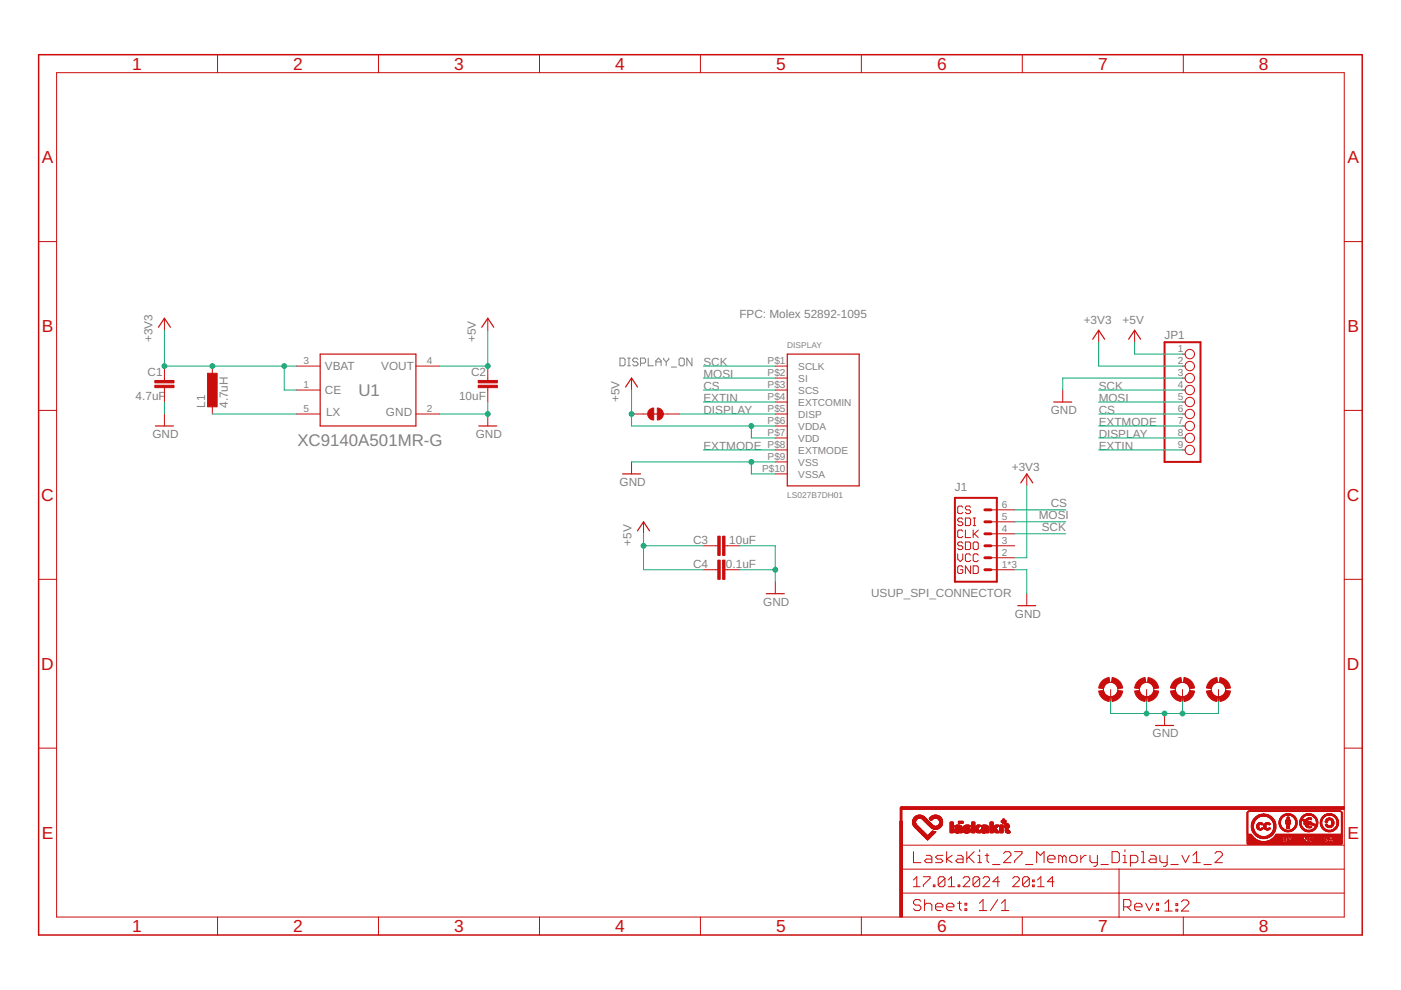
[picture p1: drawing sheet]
<svg xmlns="http://www.w3.org/2000/svg" width="297mm" height="210mm" viewBox="0 0 297 210" stroke-linecap="round" stroke-linejoin="round" font-family="sans-serif">
<defs><g id="words">
<g font-size="3.7" fill="#c90d0c">
<text x="28" y="14.8">1</text>
<text x="62.2" y="14.8">2</text>
<text x="96.3" y="14.8">3</text>
<text x="130.4" y="14.8">4</text>
<text x="164.5" y="14.8">5</text>
<text x="198.7" y="14.8">6</text>
<text x="232.8" y="14.8">7</text>
<text x="266.9" y="14.8">8</text>
<text x="8.9" y="34.6">A</text>
<text x="285.7" y="34.6">A</text>
<text x="8.9" y="70.4">B</text>
<text x="285.7" y="70.4">B</text>
<text x="8.8" y="106.2">C</text>
<text x="285.6" y="106.2">C</text>
<text x="8.8" y="142">D</text>
<text x="285.6" y="142">D</text>
<text x="8.9" y="177.8">E</text>
<text x="285.7" y="177.8">E</text>
<text x="28" y="197.6">1</text>
<text x="62.2" y="197.6">2</text>
<text x="96.3" y="197.6">3</text>
<text x="130.4" y="197.6">4</text>
<text x="164.5" y="197.6">5</text>
<text x="198.7" y="197.6">6</text>
<text x="232.8" y="197.6">7</text>
<text x="266.9" y="197.6">8</text>
</g>
<g font-size="3.6" fill="#808080">
<text x="76" y="84">U1</text>
<text x="63" y="94.6">XC9140A501MR-G</text>
</g>
<g font-size="2.5" fill="#808080">
<text x="156.8" y="67.5">FPC: Molex 52892-1095</text>
<text x="229.8" y="68.7">+3V3</text>
<text x="238" y="68.7">+5V</text>
<text x="246.9" y="71.9">JP1</text>
<text x="32.3" y="72.5" transform="rotate(-90 32.3 72.5)">+3V3</text>
<text x="100.9" y="72.5" transform="rotate(-90 100.9 72.5)">+5V</text>
<text x="149.1" y="77.6">SCK</text>
<text x="31.3" y="79.8">C1</text>
<text x="68.9" y="78.4">VBAT</text>
<text x="68.9" y="83.5">CE</text>
<text x="80.8" y="78.4">VOUT</text>
<text x="99.9" y="79.8">C2</text>
<text x="149.1" y="82.7">CS</text>
<text x="149.1" y="80.2">MOSI</text>
<text x="232.9" y="82.7">SCK</text>
<text x="28.8" y="84.9">4.7uF</text>
<text x="43.5" y="86.5" transform="rotate(-90 43.5 86.5)">L1</text>
<text x="48.3" y="86.5" transform="rotate(-90 48.3 86.5)">4.7uH</text>
<text x="69.1" y="88.3">LX</text>
<text x="81.8" y="88.3">GND</text>
<text x="97.3" y="84.9">10uF</text>
<text x="131.4" y="85.2" transform="rotate(-90 131.4 85.2)">+5V</text>
<text x="149.1" y="87.8">DISPLAY</text>
<text x="149.1" y="85.2">EXTIN</text>
<text x="222.8" y="87.8">GND</text>
<text x="232.9" y="87.8">CS</text>
<text x="232.9" y="85.2">MOSI</text>
<text x="32.3" y="92.9">GND</text>
<text x="100.9" y="92.9">GND</text>
<text x="149.1" y="95.4">EXTMODE</text>
<text x="232.9" y="92.9">DISPLAY</text>
<text x="232.9" y="90.3">EXTMODE</text>
<text x="232.9" y="95.4">EXTIN</text>
<text x="214.5" y="99.8">+3V3</text>
<text x="131.4" y="103">GND</text>
<text x="202.5" y="104">J1</text>
<text x="222.8" y="107.5">CS</text>
<text x="220.2" y="110">MOSI</text>
<text x="220.9" y="112.5">SCK</text>
<text x="133.9" y="115.7" transform="rotate(-90 133.9 115.7)">+5V</text>
<text x="147" y="115.3">C3</text>
<text x="154.6" y="115.3">10uF</text>
<text x="147" y="120.4">C4</text>
<text x="153.9" y="120.4">0.1uF</text>
<text x="161.8" y="128.4">GND</text>
<text x="184.7" y="126.6">USUP_SPI_CONNECTOR</text>
<text x="215.2" y="131">GND</text>
<text x="244.4" y="156.3">GND</text>
</g>
<g font-size="2.1" fill="#808080">
<text x="64.3" y="77.3">3</text>
<text x="90.5" y="77.3">4</text>
<text x="162.7" y="77.3">P$1</text>
<text x="249.7" y="74.7">1</text>
<text x="249.7" y="77.3">2</text>
<text x="64.3" y="82.4">1</text>
<text x="162.7" y="82.4">P$3</text>
<text x="162.7" y="79.8">P$2</text>
<text x="169.3" y="78.4">SCLK</text>
<text x="169.3" y="83.5">SCS</text>
<text x="169.3" y="80.9">SI</text>
<text x="249.7" y="79.8">3</text>
<text x="249.7" y="82.4">4</text>
<text x="64.3" y="87.4">5</text>
<text x="90.5" y="87.4">2</text>
<text x="162.7" y="87.4">P$5</text>
<text x="162.7" y="84.9">P$4</text>
<text x="162.7" y="90">P$6</text>
<text x="169.3" y="88.5">DISP</text>
<text x="169.3" y="86">EXTCOMIN</text>
<text x="249.7" y="84.9">5</text>
<text x="249.7" y="87.4">6</text>
<text x="249.7" y="90">7</text>
<text x="162.7" y="95">P$8</text>
<text x="162.7" y="92.5">P$7</text>
<text x="169.3" y="93.6">VDD</text>
<text x="169.3" y="91.1">VDDA</text>
<text x="249.7" y="92.5">8</text>
<text x="249.7" y="95">9</text>
<text x="161.6" y="100.1">P$10</text>
<text x="162.7" y="97.6">P$9</text>
<text x="169.3" y="96.2">EXTMODE</text>
<text x="169.3" y="98.7">VSS</text>
<text x="169.3" y="101.2">VSSA</text>
<text x="212.4" y="107.7">6</text>
<text x="212.4" y="112.8">4</text>
<text x="212.4" y="110.3">5</text>
<text x="212.4" y="117.9">2</text>
<text x="212.4" y="115.4">3</text>
<text x="212.4" y="120.4">1*3</text>
</g>
<g font-size="1.8" fill="#808080">
<text x="166.9" y="73.8">DISPLAY</text>
<text x="166.9" y="105.6">LS027B7DH01</text>
</g>
</g></defs>
<g fill="none" stroke="#808080" stroke-width=".21">
<path d="M131.4 75.9h.8l.3 .3v1.1l-.3 .3h-.8zM133.1 77.6h.5M133.1 75.9h.5M133.3 75.9v1.7M135.3 76.2l-.3-.3h-.6l-.2 .3v.3l.2 .2h.6l.3 .3v.3l-.3 .3h-.6l-.2-.3M135.8 77h.8l.3-.3v-.5l-.3-.3h-.8v1.7M137.4 75.9v1.7h1.1M139.1 76.7h1.1M139.1 77.6v-1.1l.5-.6 .6 .6v1.1M140.7 75.9v.3l.5 .5M141.2 76.7v.9M141.8 75.9v.3l-.6 .5"/>
<path d="M142.3 77.8h1.1M144.3 75.9h.5l.3 .3v1.1l-.3 .3h-.5l-.3-.3v-1.1zM146.7 75.9v1.7l-1.1-1.7v1.7"/>
</g>
<g fill="none" stroke="#c90d0c" stroke-width=".25">
<path d="M33.6 69.4l1.3-1.9 1.2 1.9M67.9 75.1h20.3v15.2h-20.3zM102.2 69.4l1.2-1.9 1.3 1.9M166.9 75.1h15.3v27.9h-15.3zM231.7 71.9l1.2-1.9 1.3 1.9M239.3 71.9l1.3-1.9 1.2 1.9M33 90.3h3.8M101.5 90.3h3.8M132.6 82.1l1.3-1.9 1.3 1.9M138.2 87.8h1.8M223.4 85.2h3.8M132 100.5h3.8"/>
<path d="M135.2 112.5l1.2-1.9 1.3 1.9M216.4 102.4l1.3-1.9 1.3 1.9M162.5 125.9h3.8M215.8 128.4h3.8M245 153.8h3.8"/>
</g>
<g fill="none" stroke="#c90d0c" stroke-width=".21">
<path d="M12 15.4h273v179h-273zM46.1 11.6v3.8M80.2 11.6v3.8M114.4 11.6v3.8M148.5 11.6v3.8M182.6 11.6v3.8M216.7 11.6v3.8M250.9 11.6v3.8M8.2 51.2h3.8M285 51.2h3.8M34.9 67.5v2.5M34.9 77.6v3.1"/>
<path d="M45 77.6v2.6M62.8 77.6h5.1M88.2 77.6h5.1M103.4 67.5v2.5M103.4 77.6v3.1M164.4 77.6h2.5M232.9 70v2.6M240.6 70v2.6M250.7 77.6h.6M250.7 75.1h.6M8.2 87h3.8M34.9 82.2v3"/>
<path d="M34.9 87.8v2.5M45 85.2v2.6M62.8 87.8h5.1M62.8 82.7h5.1M88.2 87.8h5.1M103.4 82.2v3M103.4 87.8v2.5M133.9 87.8h3.4M133.9 80.2v2.5M133.9 97.9v2.6M140.6 87.8h3.5M164.4 87.8h2.5"/>
<path d="M164.4 85.2h2.5M164.4 95.4h2.5M164.4 82.7h2.5M164.4 80.2h2.5M164.4 92.9h2.5M164.4 90.3h2.5M164.4 97.9h2.5M225.3 82.7v2.5M250.7 87.8h.6M250.7 85.2h.6M250.7 95.4h.6M250.7 82.7h.6"/>
<path d="M250.7 80.2h.6M250.7 92.9h.6M250.7 90.3h.6M285 87h3.8M136.4 110.6v2.6M149.1 115.7h3.1M153.7 115.7h3.1M164.4 100.5h2.5M203.1 117.4v1.1l.5 .6 .5-.6v-1.1M204.1 115.2l-.2-.3h-.6l-.2 .3v.2l.2 .3h.6l.2 .3v.3l-.2 .2h-.6l-.2-.2M204.1 107.5l-.2-.2h-.6l-.2 .2v1.1l.2 .3h.6l.2-.3M204.1 110.1l-.2-.3h-.6l-.2 .3v.3l.2 .2h.6l.2 .3v.3l-.2 .2h-.6l-.2-.2"/>
<path d="M204.1 112.6l-.2-.2h-.6l-.2 .2v1.1l.2 .3h.6l.2-.3M204.7 114.9h.8l.3 .3v1.1l-.3 .2h-.8zM204.7 109.8h.8l.3 .3v1.1l-.3 .2h-.8zM204.7 112.4v1.6h1.1M205.8 107.5l-.3-.2h-.5l-.3 .2v.3l.3 .3h.5l.3 .3v.2l-.3 .3h-.5l-.3-.3M205.8 117.7l-.3-.3h-.5l-.3 .3v1.1l.3 .3h.5l.3-.3M205.8 120v1.6l-1.1-1.6v1.6M206.3 112.4v1.6M206.3 120h.8l.3 .2v1.1l-.3 .3h-.8zM206.3 109.8h.6M206.3 111.4h.6M206.6 114.9h.5l.3 .3v1.1l-.3 .2h-.5l-.3-.2v-1.1z"/>
<path d="M206.6 113.2l.8 .8M206.6 109.8v1.6M207.4 117.7l-.3-.3h-.5l-.3 .3v1.1l.3 .3h.5l.3-.3M207.4 112.4l-1.1 1.1M210.1 115.7h5.1M210.1 110.6h5.1M210.1 108.1h5.1M210.1 118.3h5.1M210.1 113.2h5.1M217.7 100.5v2.5M8.2 122.8h3.8M149.1 120.8h3.1"/>
<path d="M153.7 120.8h3.1M164.4 123.3v2.6M204.1 120.2l-.2-.2h-.6l-.2 .2v1.1l.2 .3h.6l.2-.3v-.5h-.5M210.1 120.8h5.1M217.7 125.9v2.5M285 122.8h3.8M8.2 158.6h3.8M235.5 146.2v2.5M243.1 146.2v2.5M246.9 151.3v2.5M250.7 146.2v2.5M258.3 146.2v2.5"/>
<path d="M285 158.6h3.8M191.1 179.2h93.9M46.1 194.4v3.8M80.2 194.4v3.8M114.4 194.4v3.8M148.5 194.4v3.8M182.6 194.4v3.8M191.1 189.4h93.9M191.1 184.3h93.9M193.7 180.6v2.3h1.5M193.7 186.6l.7-.7v2.1M193.7 188h1.4"/>
<path d="M195.2 191.1l-.3-.4h-.8l-.4 .4v.4l.4 .4h.8l.3 .4v.4l-.3 .4h-.8l-.4-.4M195.8 185.9h1.4v.3l-1.4 1.4v.4M196 191.9l.4-.4h.8l.4 .4v1.2M196 190.7v2.4M196.4 181.4h.8l.4 .3v1.2h-1.2l-.4-.4 .4-.4h1.2M197.9 187.6h.3v.4h-.3zM198.4 192.3h1.5v-.4l-.4-.4h-.7l-.4 .4v.8l.4 .4h.7M199.9 181.4h-1.1l-.4 .3 .4 .4h.7l.4 .4-.4 .4h-1.1M200.3 186.2l-.3-.3h-.7l-.4 .3v1.4M200.3 186.2v1.4l-.3 .4h-.7l-.4-.4M200.3 186.2l-1.4 1.4M200.7 192.3h1.5v-.4l-.3-.4h-.8l-.4 .4v.8l.4 .4h.8"/>
<path d="M200.7 180.6v2.3M201 188h1.4M201 186.6l.7-.7v2.1M201.9 181.4l-1.2 .7 1.2 .8M203 191.5h.8M203 181.4h.8l.4 .3v1.2h-1.2l-.4-.4 .4-.4h1.2M203.1 187.6h.4v.4h-.4zM203.4 191.1v1.6l.4 .4M204.2 186.2l.3-.3h.8l.3 .3v.4l-1.4 1.4h1.4M204.6 191.5h.4v.4h-.4zM204.6 192.7h.4v.4h-.4zM205 180.6v2.3"/>
<path d="M205.4 181.7l1.1 1.2M206.5 180.6l-1.5 1.5M207.3 182.9h.8M207.3 181.4h.4v1.5M207.6 193.1h1.6M207.6 191.5l.8-.8v2.4M207.7 186.2l-.4-.3h-.6l-.4 .3v1.4M207.7 180.2v.4M207.7 186.2v1.4l-.4 .4h-.6l-.4-.4M207.7 186.2l-1.4 1.4M208.4 186.2l.3-.3h.8l.3 .3v.4l-1.4 1.4h1.4M208.9 181.4h.8"/>
<path d="M209.3 181v1.5l.4 .4M210.4 183.3h1.6M211.5 190.7l-1.5 2.4M211.9 186.9h-1.4l1.1-1v2.1M212.3 193.1h1.6M212.3 191.5l.8-.8v2.4M212.8 181l.4-.4h.8l.3 .4v.4l-1.5 1.5h1.5M214.7 186.2l.4-.3h.7l.3 .3v.4l-1.4 1.4h1.4M215.1 180.6h1.6v.4l-1.6 1.5v.4M216.7 194.4v3.8M217.4 183.3h1.6M218.2 186.2v1.4l-.3 .4h-.7l-.4-.4"/>
<path d="M218.2 186.2l-.3-.3h-.7l-.4 .3v1.4M218.2 186.2l-1.4 1.4M218.9 187.6h.4v.4h-.4zM218.9 186.6h.4v.3h-.4zM219.8 182.9v-2.3l.8 .8 .8-.8v2.3M220 188h1.4M220 186.6l.7-.7v2.1M222.1 182.1h1.6v-.4l-.4-.3h-.8l-.4 .3v.8l.4 .4h.8M223.5 186.9h-1.4l1-1v2.1M225.3 181.7l-.4-.3h-.4v1.5M225.3 181.7v1.2M225.3 181.7l.3-.3 .4 .3v1.2"/>
<path d="M226.8 181.7l.4-.3h.8l.4 .3v.8l-.4 .4h-.8l-.4-.4zM229.2 181.4v1.5M230.3 181.4h-.4l-.7 .7M231.1 181.4v1.1l.4 .4h1.2M232.7 181.4v1.9l-.4 .4h-.4M233.4 183.3h1.6M235.8 180.6h1.1l.4 .4v1.5l-.4 .4h-1.1zM237.3 184.3v10.2M238.1 182.9h.8M238.1 181.4h.4v1.5M238.2 192.3h1.2l.4-.4v-.8l-.4-.4h-1.2v2.4M238.5 180.2v.4"/>
<path d="M239 192.3l.8 .8M239.7 182.9h1.1l.4-.4v-.8l-.4-.3h-1.1v2.3M240.6 192.3h1.5v-.4l-.4-.4h-.7l-.4 .4v.8l.4 .4h.7M242 182.9h.8M242 180.6h.4v2.3M242.9 191.5l.8 1.6 .8-1.6M243.9 181.4h.8l.4 .3v1.2h-1.2l-.3-.4 .3-.4h1.2M245.2 191.5h.4v.4h-.4zM245.2 192.7h.4v.4h-.4zM245.9 181.4v1.1l.4 .4h1.2M247 191.6l.8-.8v2.4M247 193.2h1.5"/>
<path d="M247.5 181.4v1.9l-.4 .4h-.4M248.2 183.3h1.6M249.3 192.8h.4v.4h-.4zM249.3 191.6h.4v.4h-.4zM250.5 191.2l.4-.4h.8l.4 .4v.4l-1.6 1.6h1.6M250.6 181.4l.8 1.5 .7-1.5M250.9 194.4v3.8M252.9 182.9h1.6M252.9 181.4l.8-.8v2.3M255.2 183.3h1.6M257.6 181l.4-.4h.8l.4 .4v.4l-1.6 1.5h1.6"/>
<circle cx="252.3" cy="75.1" r=".99"/>
<circle cx="252.3" cy="77.6" r=".99"/>
<circle cx="252.3" cy="87.8" r=".99"/>
<circle cx="252.3" cy="92.9" r=".99"/>
<circle cx="252.3" cy="95.4" r=".99"/>
<circle cx="252.3" cy="90.3" r=".99"/>
<circle cx="252.3" cy="80.2" r=".99"/>
<circle cx="252.3" cy="82.7" r=".99"/>
<circle cx="252.3" cy="85.2" r=".99"/>
<circle cx="235.5" cy="146.2" r="1.52"/>
<circle cx="243.1" cy="146.2" r="1.52"/>
<circle cx="250.7" cy="146.2" r="1.52"/>
<circle cx="258.3" cy="146.2" r="1.52"/>
</g>
<g fill="#c90d0c" stroke="#c90d0c" stroke-width=".21">
<path d="M248.8 144.5l.6-.5 1-.3 .1 1-.9 .4-.4 .9-1-.1 .1-.6z" fill-rule="evenodd"/>
<path d="M248.2 146.5l1-.1 .4 .9 .9 .4-.1 1a2.53 2.53 0 0 1-2.2-2.2z" fill-rule="evenodd"/>
<path d="M250.9 147.7l.9-.4 .4-.9 1.1 .1a2.54 2.54 0 0 1-2.3 2.2z" fill-rule="evenodd"/>
<path d="M251 143.7a2.52 2.52 0 0 1 2.3 2.2l-1.1 .1-.4-.9-.9-.4z" fill-rule="evenodd"/>
<path d="M256.4 144.5l.6-.5 1-.3 .1 1-.8 .4-.5 .9-1-.1 .1-.6z" fill-rule="evenodd"/>
<path d="M255.8 146.5l1-.1 .5 .9 .8 .4-.1 1a2.53 2.53 0 0 1-2.2-2.2z" fill-rule="evenodd"/>
<path d="M258.5 147.7l.9-.4 .5-.9 1 .1a2.54 2.54 0 0 1-2.2 2.2z" fill-rule="evenodd"/>
<path d="M258.7 143.7a2.52 2.52 0 0 1 2.2 2.2l-1 .1-.5-.9-.9-.4z" fill-rule="evenodd"/>
<path d="M241.2 144.5l.6-.5 1-.3 .1 1-.9 .4-.4 .9-1-.1 .1-.6z" fill-rule="evenodd"/>
<path d="M240.6 146.5l1-.1 .4 .9 .9 .4-.1 1a2.53 2.53 0 0 1-2.2-2.2z" fill-rule="evenodd"/>
<path d="M243.3 147.7l.6-.2a1.4 1.4 0 0 0 .7-1.1l1 .1a2.48 2.48 0 0 1-2.2 2.2z" fill-rule="evenodd"/>
<path d="M243.4 143.7a2.52 2.52 0 0 1 2.2 2.2l-1 .1-.4-.9-.9-.4z" fill-rule="evenodd"/>
<path d="M233.5 144.5l.7-.5 1-.3 .1 1-.9 .4-.4 .9-1.1-.1 .2-.6z" fill-rule="evenodd"/>
<path d="M232.9 146.5l1.1-.1 .4 .9 .9 .4-.1 1a2.53 2.53 0 0 1-2.3-2.2z" fill-rule="evenodd"/>
<path d="M235.7 147.7l.6-.2a1.4 1.4 0 0 0 .7-1.1l1 .1a2.48 2.48 0 0 1-2.2 2.2z" fill-rule="evenodd"/>
<path d="M235.8 143.7a2.52 2.52 0 0 1 2.2 2.2l-1 .1-.4-.9-.9-.4z" fill-rule="evenodd"/>
<path d="M139.4 86.5a1.26 1.26 0 0 1 1.2 1.3h-1.2z" fill-rule="evenodd"/>
<path d="M139.4 87.8h1.2a1.23 1.23 0 0 1-1.2 1.2z" fill-rule="evenodd"/>
<path d="M137.6 86.9l1-.4v2.5a1.26 1.26 0 0 1-1.2-.7 1.26 1.26 0 0 1 .2-1.4z" fill-rule="evenodd"/>
</g>
<path d="M246.9 72.6h7.6v25.3h-7.6zM202.5 105.6h8.8v17.7h-8.8z" fill="none" stroke="#c90d0c" stroke-width=".42"/>
<g fill="#c90d0c" stroke="#c90d0c" stroke-width=".21">
<path d="M44 79.1h2v7.2h-2z"/>
<path d="M101.4 81.7h4.1v.5h-4.1z"/>
<path d="M101.4 80.7h4.1v.5h-4.1z"/>
<path d="M32.8 81.7h4.1v.5h-4.1z"/>
<path d="M32.8 80.7h4.1v.5h-4.1z"/>
<path d="M153.2 113.7h.5v4.1h-.5z"/>
<path d="M152.2 113.7h.5v4.1h-.5z"/>
<path d="M153.2 118.8h.5v4h-.5z"/>
<path d="M152.2 118.8h.5v4h-.5z"/>
<path d="M190.8 174.1h.5v20.3h-.5z"/>
<path d="M191 171h94v.6h-94z"/>
<path d="M196.6 178l.1 .1z"/>
<path d="M196.6 178h.2z"/>
<path d="M196.5 177.9l.3 .1z"/>
<path d="M196.5 177.9h.4z"/>
<path d="M196.4 177.9h.5z"/>
<path d="M196.4 177.8l.6 .1z"/>
<path d="M196.4 177.8h.6z"/>
<path d="M196.3 177.7l.7 .1z"/>
<path d="M196.3 177.7l.8 .1z"/>
<path d="M196.3 177.7h.8z"/>
<path d="M196.2 177.7h.9z"/>
<path d="M196.2 177.6l.9 .1z"/>
<path d="M196.2 177.6h1z"/>
<path d="M196.1 177.5l1.1 .1z"/>
<path d="M196.1 177.5h1.2z"/>
<path d="M196 177.4l1.4 .1z"/>
<path d="M196 177.4h1.4z"/>
<path d="M195.9 177.4h1.5z"/>
<path d="M195.9 177.3l1.5 .1z"/>
<path d="M195.9 177.3h1.6z"/>
<path d="M195.9 177.2l1.6 .1z"/>
<path d="M195.8 177.2l1.7 .1z"/>
<path d="M195.8 177.2h.9z"/>
<path d="M196.7 177.2h.8z"/>
<path d="M195.7 177.2h1z"/>
<path d="M196.7 177.2h.9z"/>
<path d="M195.7 177.1l.9 .1z"/>
<path d="M196.7 177.1l.9 .1z"/>
<path d="M195.7 177.1h.9z"/>
<path d="M196.7 177.1h1z"/>
<path d="M195.6 177.1h1z"/>
<path d="M196.8 177.1h.9z"/>
<path d="M195.6 177l1 .1z"/>
<path d="M196.8 177l.9 .1z"/>
<path d="M195.6 177l.9 .1z"/>
<path d="M196.8 177l1 .1z"/>
<path d="M195.5 177h1z"/>
<path d="M196.9 177h.9z"/>
<path d="M195.5 177h.9z"/>
<path d="M195.5 176.9l.9 .1z"/>
<path d="M197 176.9l.9 .1z"/>
<path d="M195.5 176.9h.9z"/>
<path d="M197 176.9h.9z"/>
<path d="M195.4 176.9h1z"/>
<path d="M195.4 176.8l.9 .1z"/>
<path d="M197 176.8l.9 .1z"/>
<path d="M197 176.8l1 .1z"/>
<path d="M195.3 176.8h1z"/>
<path d="M197.1 176.8h.9z"/>
<path d="M195.3 176.7l.9 .1z"/>
<path d="M197.1 176.7l.9 .1z"/>
<path d="M197.2 176.7l.9 .1z"/>
<path d="M195.3 176.7h.9z"/>
<path d="M197.2 176.7h.9z"/>
<path d="M195.2 176.7h1z"/>
<path d="M195.2 176.6l.9 .1z"/>
<path d="M197.2 176.6l1 .1z"/>
<path d="M195.1 176.6h1z"/>
<path d="M197.3 176.6h.9z"/>
<path d="M202.8 176.6h.4z"/>
<path d="M204.7 176.6h.5z"/>
<path d="M208.4 176.6h.4z"/>
<path d="M213.5 176.6h.5z"/>
<path d="M195.1 176.6h.9z"/>
<path d="M195.1 176.5l.9 .1z"/>
<path d="M197.3 176.5l.9 .1z"/>
<path d="M201.5 176.5l.6 .1z"/>
<path d="M202.6 176.5l.7 .1z"/>
<path d="M203.4 176.5l.6 .1z"/>
<path d="M204.5 176.5l.9 .1z"/>
<path d="M206 176.5l.7 .1z"/>
<path d="M207.2 176.5l.7 .1z"/>
<path d="M208.3 176.5l.6 .1z"/>
<path d="M209 176.5l.6 .1z"/>
<path d="M209.9 176.5l.7 .1z"/>
<path d="M211.1 176.5l.7 .1z"/>
<path d="M212 176.5l.6 .1z"/>
<path d="M213.4 176.5l.7 .1z"/>
<path d="M197.4 176.5l.8 .1z"/>
<path d="M202.5 176.5l1.5 .1z"/>
<path d="M204.4 176.5l1.1 .1z"/>
<path d="M208.2 176.5l.8 .1z"/>
<path d="M213.3 176.5l.9 .1z"/>
<path d="M195.1 176.5h.9z"/>
<path d="M197.4 176.5h.8z"/>
<path d="M201.5 176.5h.6z"/>
<path d="M202.5 176.5h1.5z"/>
<path d="M204.4 176.5h1.1z"/>
<path d="M206 176.5h.7z"/>
<path d="M207.2 176.5h.7z"/>
<path d="M208.2 176.5h.8z"/>
<path d="M209 176.5h.6z"/>
<path d="M209.9 176.5h.7z"/>
<path d="M211.1 176.5h.7z"/>
<path d="M212 176.5h.6z"/>
<path d="M213.3 176.5h.9z"/>
<path d="M195 176.5h.9z"/>
<path d="M197.4 176.5h.9z"/>
<path d="M204.3 176.5h1.3z"/>
<path d="M207.1 176.5h.8z"/>
<path d="M211 176.5h.8z"/>
<path d="M195 176.4l.9 .1z"/>
<path d="M197.4 176.4l1 .1z"/>
<path d="M201.5 176.4l.6 .1z"/>
<path d="M202.4 176.4l1.6 .1z"/>
<path d="M204.2 176.4l1.4 .1z"/>
<path d="M206 176.4l.7 .1z"/>
<path d="M207.1 176.4l.8 .1z"/>
<path d="M208.1 176.4l1.5 .1z"/>
<path d="M209.9 176.4l.7 .1z"/>
<path d="M210.9 176.4l.9 .1z"/>
<path d="M212 176.4l.6 .1z"/>
<path d="M213.2 176.4l1 .1z"/>
<path d="M195 176.4h.9z"/>
<path d="M197.4 176.4h1z"/>
<path d="M201.5 176.4h.6z"/>
<path d="M202.4 176.4h1.6z"/>
<path d="M204.2 176.4h1.4z"/>
<path d="M206 176.4h.7z"/>
<path d="M207.1 176.4h.8z"/>
<path d="M208.1 176.4h1.5z"/>
<path d="M209.9 176.4h.7z"/>
<path d="M210.9 176.4h.9z"/>
<path d="M212 176.4h.6z"/>
<path d="M213.2 176.4h1z"/>
<path d="M194.9 176.4h1z"/>
<path d="M197.5 176.4h.9z"/>
<path d="M204.2 176.4h1.5z"/>
<path d="M207.1 176.4h.7z"/>
<path d="M208 176.4h1.6z"/>
<path d="M211 176.4h.7z"/>
<path d="M213.2 176.4h.9z"/>
<path d="M194.9 176.4h.9z"/>
<path d="M210.9 176.4h.8z"/>
<path d="M194.9 176.3l.9 .1z"/>
<path d="M197.5 176.3l.9 .1z"/>
<path d="M201.5 176.3l.6 .1z"/>
<path d="M202.4 176.3l1.6 .1z"/>
<path d="M204.2 176.3l1.5 .1z"/>
<path d="M206 176.3l.7 .1z"/>
<path d="M207.1 176.3l.7 .1z"/>
<path d="M208 176.3l1.6 .1z"/>
<path d="M209.9 176.3l.7 .1z"/>
<path d="M210.9 176.3l.8 .1z"/>
<path d="M212 176.3l.6 .1z"/>
<path d="M213.2 176.3l.9 .1z"/>
<path d="M197.6 176.3l.8 .1z"/>
<path d="M204.3 176.3l1.4 .1z"/>
<path d="M207 176.3l.8 .1z"/>
<path d="M194.9 176.3h.8z"/>
<path d="M197.6 176.3h.4z"/>
<path d="M201.5 176.3h.6z"/>
<path d="M202.4 176.3h1.6z"/>
<path d="M204.3 176.3h1.4z"/>
<path d="M206 176.3h.7z"/>
<path d="M207 176.3h.7z"/>
<path d="M208 176.3h1.6z"/>
<path d="M209.9 176.3h.7z"/>
<path d="M210.9 176.3h.7z"/>
<path d="M212 176.3h.6z"/>
<path d="M213.2 176.3h.9z"/>
<path d="M194.8 176.3h.9z"/>
<path d="M204.3 176.3h1.5z"/>
<path d="M194.8 176.2l.9 .1z"/>
<path d="M197.7 176.2l.1 .1z"/>
<path d="M201.5 176.2l.6 .1z"/>
<path d="M202.4 176.2l1.6 .1z"/>
<path d="M204.3 176.2l1.5 .1z"/>
<path d="M206 176.2l.7 .1z"/>
<path d="M206.9 176.2l.8 .1z"/>
<path d="M208 176.2l1.6 .1z"/>
<path d="M209.9 176.2l.7 .1z"/>
<path d="M210.8 176.2l.8 .1z"/>
<path d="M212 176.2l.6 .1z"/>
<path d="M213.2 176.2l.9 .1z"/>
<path d="M194.7 176.2h1z"/>
<path d="M201.5 176.2h.6z"/>
<path d="M202.4 176.2h.7z"/>
<path d="M203.2 176.2h.8z"/>
<path d="M204.3 176.2h1.5z"/>
<path d="M206 176.2h.7z"/>
<path d="M206.9 176.2h.7z"/>
<path d="M208 176.2h.7z"/>
<path d="M208.8 176.2h.8z"/>
<path d="M209.9 176.2h.7z"/>
<path d="M210.8 176.2h.8z"/>
<path d="M212 176.2h.6z"/>
<path d="M213.2 176.2h.9z"/>
<path d="M194.7 176.1l.9 .1z"/>
<path d="M201.5 176.1l.6 .1z"/>
<path d="M202.4 176.1l.6 .1z"/>
<path d="M203.3 176.1l.7 .1z"/>
<path d="M204.3 176.1l.6 .1z"/>
<path d="M205.1 176.1l.7 .1z"/>
<path d="M206 176.1l.7 .1z"/>
<path d="M206.9 176.1l.7 .1z"/>
<path d="M208 176.1l.6 .1z"/>
<path d="M208.9 176.1l.7 .1z"/>
<path d="M209.9 176.1l.7 .1z"/>
<path d="M210.8 176.1l.7 .1z"/>
<path d="M212 176.1l.6 .1z"/>
<path d="M213.1 176.1l1 .1z"/>
<path d="M194.7 176.1h.9z"/>
<path d="M201.5 176.1h.6z"/>
<path d="M202.4 176.1h.5z"/>
<path d="M203.3 176.1h.7z"/>
<path d="M204.4 176.1h.3z"/>
<path d="M205.1 176.1h.7z"/>
<path d="M206 176.1h.8z"/>
<path d="M206.8 176.1h.8z"/>
<path d="M208 176.1h.6z"/>
<path d="M209 176.1h.6z"/>
<path d="M209.9 176.1h.7z"/>
<path d="M210.7 176.1h.8z"/>
<path d="M212 176.1h.6z"/>
<path d="M213.1 176.1h.7z"/>
<path d="M213.9 176.1h.1z"/>
<path d="M194.6 176.1h1z"/>
<path d="M203.4 176.1h.6z"/>
<path d="M204.4 176.1h.1z"/>
<path d="M205.2 176.1h.6z"/>
<path d="M206.1 176.1h1.5z"/>
<path d="M209.9 176.1h.8z"/>
<path d="M213.1 176.1h.6z"/>
<path d="M194.6 176l.9 .1z"/>
<path d="M201.5 176l.6 .1z"/>
<path d="M202.4 176l.5 .1z"/>
<path d="M203.4 176l.6 .1z"/>
<path d="M205.1 176l.7 .1z"/>
<path d="M206.1 176l1.5 .1z"/>
<path d="M208 176l.6 .1z"/>
<path d="M209 176l.6 .1z"/>
<path d="M209.9 176l1.5 .1z"/>
<path d="M212 176l.6 .1z"/>
<path d="M213.1 176l.6 .1z"/>
<path d="M194.5 176h1z"/>
<path d="M201.5 176h.6z"/>
<path d="M202.4 176h.6z"/>
<path d="M203.4 176h.6z"/>
<path d="M204.9 176h.9z"/>
<path d="M206.1 176h1.5z"/>
<path d="M208 176h.6z"/>
<path d="M209 176h.6z"/>
<path d="M209.9 176h1.5z"/>
<path d="M212 176h.6z"/>
<path d="M213.1 176h.6z"/>
<path d="M194.5 176h.9z"/>
<path d="M202.4 176h.7z"/>
<path d="M204.6 176h1.2z"/>
<path d="M206 176h1.5z"/>
<path d="M208 176h.7z"/>
<path d="M194.5 175.9l.9 .1z"/>
<path d="M201.5 175.9l.6 .1z"/>
<path d="M202.4 175.9l.7 .1z"/>
<path d="M203.4 175.9l.6 .1z"/>
<path d="M204.6 175.9l1.1 .1z"/>
<path d="M206 175.9l1.5 .1z"/>
<path d="M208 175.9l.7 .1z"/>
<path d="M209 175.9l.6 .1z"/>
<path d="M209.9 175.9l1.5 .1z"/>
<path d="M212 175.9l.6 .1z"/>
<path d="M213.1 175.9l.6 .1z"/>
<path d="M194.5 175.9h.9z"/>
<path d="M201.5 175.9h.6z"/>
<path d="M202.4 175.9h1.6z"/>
<path d="M204.6 175.9h1.2z"/>
<path d="M206 175.9h1.5z"/>
<path d="M208 175.9h1.6z"/>
<path d="M209.9 175.9h1.5z"/>
<path d="M212 175.9h.6z"/>
<path d="M213.1 175.9h.6z"/>
<path d="M194.4 175.9h.9z"/>
<path d="M204.5 175.9h1.3z"/>
<path d="M206 175.9h1.4z"/>
<path d="M209.9 175.9h1.4z"/>
<path d="M194.4 175.8l.9 .1z"/>
<path d="M201.5 175.8l.6 .1z"/>
<path d="M202.4 175.8l1.6 .1z"/>
<path d="M204.4 175.8l1.3 .1z"/>
<path d="M206 175.8l1.4 .1z"/>
<path d="M208 175.8l1.6 .1z"/>
<path d="M209.9 175.8l1.4 .1z"/>
<path d="M212 175.8l.6 .1z"/>
<path d="M213.1 175.8l.6 .1z"/>
<path d="M198.2 175.8l.3 .1z"/>
<path d="M208.1 175.8l1.5 .1z"/>
<path d="M194.4 175.8h.9z"/>
<path d="M198.2 175.8h.3z"/>
<path d="M201.5 175.8h.6z"/>
<path d="M202.4 175.8h1.6z"/>
<path d="M204.4 175.8h1.3z"/>
<path d="M206 175.8h1.4z"/>
<path d="M208.1 175.8h1.5z"/>
<path d="M209.9 175.8h1.4z"/>
<path d="M212 175.8h.6z"/>
<path d="M213.1 175.8h.6z"/>
<path d="M194.3 175.7l.9 .1z"/>
<path d="M197.9 175.7l.9 .1z"/>
<path d="M201.5 175.7l.6 .1z"/>
<path d="M202.5 175.7l1.5 .1z"/>
<path d="M204.3 175.7l1.4 .1z"/>
<path d="M206.1 175.7l1.3 .1z"/>
<path d="M208.2 175.7l1.4 .1z"/>
<path d="M209.9 175.7l1.3 .1z"/>
<path d="M212 175.7l.6 .1z"/>
<path d="M213.1 175.7l.6 .1z"/>
<path d="M194.2 175.7l1 .1z"/>
<path d="M197.8 175.7l1.1 .1z"/>
<path d="M206 175.7l1.3 .1z"/>
<path d="M194.2 175.7h1z"/>
<path d="M197.8 175.7h1.1z"/>
<path d="M201.5 175.7h.6z"/>
<path d="M202.5 175.7h1.5z"/>
<path d="M204.3 175.7h1.4z"/>
<path d="M206 175.7h1.3z"/>
<path d="M208.2 175.7h1.4z"/>
<path d="M209.9 175.7h1.3z"/>
<path d="M212 175.7h.6z"/>
<path d="M213.1 175.7h.6z"/>
<path d="M202.6 175.7h1.4z"/>
<path d="M204.3 175.7h1.3z"/>
<path d="M194.2 175.6l.9 .1z"/>
<path d="M197.8 175.6l1.1 .1z"/>
<path d="M201.5 175.6l.6 .1z"/>
<path d="M202.7 175.6l1.3 .1z"/>
<path d="M204.3 175.6l1.2 .1z"/>
<path d="M206 175.6l1.2 .1z"/>
<path d="M208.4 175.6l1.2 .1z"/>
<path d="M209.9 175.6l1.2 .1z"/>
<path d="M212 175.6l.6 .1z"/>
<path d="M213.1 175.6l.6 .1z"/>
<path d="M197.7 175.6l1.3 .1z"/>
<path d="M206 175.6l1.3 .1z"/>
<path d="M209.9 175.6l1.3 .1z"/>
<path d="M194.1 175.6h1z"/>
<path d="M197.6 175.6h1.6z"/>
<path d="M201.5 175.6h.6z"/>
<path d="M203.4 175.6h.6z"/>
<path d="M204.3 175.6h1.1z"/>
<path d="M206 175.6h1.3z"/>
<path d="M209 175.6h.6z"/>
<path d="M209.9 175.6h1.3z"/>
<path d="M212 175.6h.6z"/>
<path d="M213.1 175.6h.6z"/>
<path d="M194.1 175.6h.9z"/>
<path d="M197.5 175.6h1.7z"/>
<path d="M204.3 175.6h.9z"/>
<path d="M206.1 175.6h1.3z"/>
<path d="M194.1 175.5l.9 .1z"/>
<path d="M197.4 175.5l1.9 .1z"/>
<path d="M201.5 175.5l.6 .1z"/>
<path d="M203.3 175.5l.7 .1z"/>
<path d="M204.2 175.5l.8 .1z"/>
<path d="M206 175.5l1.4 .1z"/>
<path d="M208.2 175.5l.1 .1z"/>
<path d="M209 175.5l.6 .1z"/>
<path d="M209.9 175.5l1.4 .1z"/>
<path d="M212 175.5l.6 .1z"/>
<path d="M213.1 175.5l.6 .1z"/>
<path d="M194.1 175.5h.9z"/>
<path d="M197.4 175.5h1.9z"/>
<path d="M201.5 175.5h.6z"/>
<path d="M203.3 175.5h.7z"/>
<path d="M204.2 175.5h.8z"/>
<path d="M206 175.5h1.4z"/>
<path d="M208.2 175.5h.1z"/>
<path d="M209 175.5h.6z"/>
<path d="M209.9 175.5h1.4z"/>
<path d="M212 175.5h.6z"/>
<path d="M213.1 175.5h.6z"/>
<path d="M194 175.5h1z"/>
<path d="M202.6 175.5h.1z"/>
<path d="M204.2 175.5h.7z"/>
<path d="M208.2 175.5h.2z"/>
<path d="M208.9 175.5h.7z"/>
<path d="M194 175.5h.9z"/>
<path d="M202.5 175.5h.3z"/>
<path d="M203.3 175.5h.6z"/>
<path d="M204.2 175.5h.6z"/>
<path d="M205.4 175.5h.2z"/>
<path d="M206 175.5h.7z"/>
<path d="M206.7 175.5h.8z"/>
<path d="M208.1 175.5h.4z"/>
<path d="M209.9 175.5h.7z"/>
<path d="M210.6 175.5h.7z"/>
<path d="M194 175.4l.9 .1z"/>
<path d="M197.4 175.4l1.9 .1z"/>
<path d="M201.5 175.4l.6 .1z"/>
<path d="M202.5 175.4l.3 .1z"/>
<path d="M203.3 175.4l.6 .1z"/>
<path d="M204.2 175.4l.6 .1z"/>
<path d="M205.4 175.4l.2 .1z"/>
<path d="M206 175.4l.7 .1z"/>
<path d="M206.7 175.4l.8 .1z"/>
<path d="M208.1 175.4l.4 .1z"/>
<path d="M208.9 175.4l.7 .1z"/>
<path d="M209.9 175.4l.7 .1z"/>
<path d="M210.6 175.4l.7 .1z"/>
<path d="M212 175.4l.6 .1z"/>
<path d="M213.1 175.4l.6 .1z"/>
<path d="M193.9 175.4h1z"/>
<path d="M197.3 175.4h2.1z"/>
<path d="M201.5 175.4h.6z"/>
<path d="M202.5 175.4h1.4z"/>
<path d="M204.3 175.4h.6z"/>
<path d="M205.3 175.4h.3z"/>
<path d="M206 175.4h.7z"/>
<path d="M206.7 175.4h.8z"/>
<path d="M208.2 175.4h1.4z"/>
<path d="M209.9 175.4h.7z"/>
<path d="M210.6 175.4h.8z"/>
<path d="M212 175.4h.6z"/>
<path d="M212.9 175.4h1.1z"/>
<path d="M194 175.4h.8z"/>
<path d="M206.8 175.4h.7z"/>
<path d="M210.7 175.4h.7z"/>
<path d="M193.9 175.3l.9 .1z"/>
<path d="M197.3 175.3l2.1 .1z"/>
<path d="M201.5 175.3l.6 .1z"/>
<path d="M202.5 175.3l1.4 .1z"/>
<path d="M204.3 175.3l1.3 .1z"/>
<path d="M206 175.3l.7 .1z"/>
<path d="M206.8 175.3l.7 .1z"/>
<path d="M208.1 175.3l1.5 .1z"/>
<path d="M209.9 175.3l.7 .1z"/>
<path d="M210.7 175.3l.7 .1z"/>
<path d="M212 175.3l.6 .1z"/>
<path d="M212.9 175.3l1.1 .1z"/>
<path d="M197.3 175.3l2.2 .1z"/>
<path d="M202.5 175.3l1.5 .1z"/>
<path d="M206.8 175.3l.8 .1z"/>
<path d="M210.7 175.3l.8 .1z"/>
<path d="M193.9 175.3h.9z"/>
<path d="M197.3 175.3h2.2z"/>
<path d="M201.5 175.3h.6z"/>
<path d="M202.5 175.3h1.5z"/>
<path d="M204.3 175.3h1.3z"/>
<path d="M206 175.3h.7z"/>
<path d="M206.8 175.3h.8z"/>
<path d="M208.1 175.3h1.5z"/>
<path d="M209.9 175.3h.7z"/>
<path d="M210.7 175.3h.8z"/>
<path d="M212 175.3h.6z"/>
<path d="M212.9 175.3h1.1z"/>
<path d="M193.8 175.3h1z"/>
<path d="M197.2 175.3h2.3z"/>
<path d="M202.5 175.3h1.4z"/>
<path d="M208.1 175.3h1.4z"/>
<path d="M193.8 175.2l.9 .1z"/>
<path d="M197.1 175.2l2.5 .1z"/>
<path d="M201.5 175.2l.6 .1z"/>
<path d="M202.4 175.2l1.5 .1z"/>
<path d="M204.3 175.2l1.4 .1z"/>
<path d="M206 175.2l.7 .1z"/>
<path d="M206.9 175.2l.8 .1z"/>
<path d="M208.1 175.2l1.4 .1z"/>
<path d="M209.9 175.2l.7 .1z"/>
<path d="M210.8 175.2l.7 .1z"/>
<path d="M212 175.2l.6 .1z"/>
<path d="M212.9 175.2l1.1 .1z"/>
<path d="M193.8 175.2h.8z"/>
<path d="M197.1 175.2h2.5z"/>
<path d="M201.5 175.2h.6z"/>
<path d="M202.4 175.2h1.5z"/>
<path d="M204.3 175.2h1.4z"/>
<path d="M206 175.2h.7z"/>
<path d="M206.9 175.2h.8z"/>
<path d="M208.1 175.2h1.4z"/>
<path d="M209.9 175.2h.7z"/>
<path d="M210.8 175.2h.8z"/>
<path d="M212 175.2h.6z"/>
<path d="M212.9 175.2h1.1z"/>
<path d="M193.7 175.2h.9z"/>
<path d="M197.1 175.2h1.1z"/>
<path d="M198.5 175.2h1.1z"/>
<path d="M202.4 175.2h1.4z"/>
<path d="M204.4 175.2h1.3z"/>
<path d="M207 175.2h.7z"/>
<path d="M208 175.2h1.5z"/>
<path d="M210.9 175.2h.7z"/>
<path d="M193.7 175.1l.9 .1z"/>
<path d="M197.1 175.1l1.1 .1z"/>
<path d="M198.5 175.1l1.1 .1z"/>
<path d="M201.5 175.1l.6 .1z"/>
<path d="M202.4 175.1l1.4 .1z"/>
<path d="M204.4 175.1l1.3 .1z"/>
<path d="M206 175.1l.7 .1z"/>
<path d="M207 175.1l.7 .1z"/>
<path d="M208 175.1l1.5 .1z"/>
<path d="M209.9 175.1l.7 .1z"/>
<path d="M210.9 175.1l.7 .1z"/>
<path d="M212 175.1l.6 .1z"/>
<path d="M212.9 175.1l1.1 .1z"/>
<path d="M197 175.1l1 .1z"/>
<path d="M198.7 175.1l.9 .1z"/>
<path d="M207 175.1l.8 .1z"/>
<path d="M208 175.1l1.4 .1z"/>
<path d="M210.9 175.1l.8 .1z"/>
<path d="M193.7 175.1h.9z"/>
<path d="M197 175.1h.9z"/>
<path d="M198.8 175.1h.9z"/>
<path d="M201.5 175.1h.6z"/>
<path d="M202.4 175.1h1.4z"/>
<path d="M204.5 175.1h1.2z"/>
<path d="M206 175.1h.7z"/>
<path d="M207.1 175.1h.8z"/>
<path d="M208 175.1h1.4z"/>
<path d="M209.9 175.1h.7z"/>
<path d="M210.9 175.1h.8z"/>
<path d="M212 175.1h.6z"/>
<path d="M212.9 175.1h1.1z"/>
<path d="M193.7 175l.8 .1z"/>
<path d="M197 175l.9 .1z"/>
<path d="M198.8 175l.9 .1z"/>
<path d="M201.5 175l.6 .1z"/>
<path d="M202.5 175l1.2 .1z"/>
<path d="M204.5 175l1.2 .1z"/>
<path d="M206 175l.7 .1z"/>
<path d="M207.1 175l.8 .1z"/>
<path d="M208.2 175l1.2 .1z"/>
<path d="M209.9 175l.7 .1z"/>
<path d="M210.9 175l.9 .1z"/>
<path d="M212 175l.6 .1z"/>
<path d="M212.9 175l1.1 .1z"/>
<path d="M193.7 175h.8z"/>
<path d="M196.9 175h.9z"/>
<path d="M198.9 175h.8z"/>
<path d="M201.5 175h.6z"/>
<path d="M202.6 175h1z"/>
<path d="M204.6 175h1z"/>
<path d="M206 175h.7z"/>
<path d="M207.1 175h.8z"/>
<path d="M208.2 175h1.1z"/>
<path d="M209.9 175h.7z"/>
<path d="M211 175h.8z"/>
<path d="M212 175h.6z"/>
<path d="M212.9 175h1.1z"/>
<path d="M193.6 175h.8z"/>
<path d="M196.8 175h1z"/>
<path d="M199 175h.7z"/>
<path d="M202.8 175h.7z"/>
<path d="M204.7 175h.8z"/>
<path d="M207.2 175h.7z"/>
<path d="M208.4 175h.7z"/>
<path d="M211.1 175h.7z"/>
<path d="M213 175h1z"/>
<path d="M193.6 174.9l.8 .1z"/>
<path d="M196.8 174.9l1 .1z"/>
<path d="M199 174.9l.7 .1z"/>
<path d="M201.5 174.9l.6 .1z"/>
<path d="M202.8 174.9l.7 .1z"/>
<path d="M204.7 174.9l.8 .1z"/>
<path d="M206 174.9l.7 .1z"/>
<path d="M207.2 174.9l.7 .1z"/>
<path d="M208.4 174.9l.7 .1z"/>
<path d="M209.9 174.9l.7 .1z"/>
<path d="M211.1 174.9l.7 .1z"/>
<path d="M212 174.9l.6 .1z"/>
<path d="M213 174.9l1 .1z"/>
<path d="M193.7 174.9l.7 .1z"/>
<path d="M213.1 174.9l.6 .1z"/>
<path d="M193.6 174.9h.7z"/>
<path d="M196.8 174.9h.9z"/>
<path d="M199 174.9h.7z"/>
<path d="M201.5 174.9h.6z"/>
<path d="M206 174.9h.7z"/>
<path d="M209.9 174.9h.7z"/>
<path d="M213.1 174.9h.6z"/>
<path d="M193.6 174.8l.7 .1z"/>
<path d="M196.7 174.8l1 .1z"/>
<path d="M199.1 174.8l.7 .1z"/>
<path d="M201.5 174.8l.6 .1z"/>
<path d="M206 174.8l.7 .1z"/>
<path d="M209.9 174.8l.7 .1z"/>
<path d="M213.1 174.8l.6 .1z"/>
<path d="M193.5 174.8l.8 .1z"/>
<path d="M196.7 174.8l.9 .1z"/>
<path d="M199.1 174.8l.6 .1z"/>
<path d="M193.5 174.8h.8z"/>
<path d="M196.7 174.8h.9z"/>
<path d="M199.1 174.8h.6z"/>
<path d="M201.5 174.8h.6z"/>
<path d="M206 174.8h.7z"/>
<path d="M209.9 174.8h.7z"/>
<path d="M213.1 174.8h.6z"/>
<path d="M193.5 174.8h.7z"/>
<path d="M199.1 174.8h.7z"/>
<path d="M193.5 174.7l.7 .1z"/>
<path d="M196.7 174.7l.8 .1z"/>
<path d="M199.1 174.7l.7 .1z"/>
<path d="M201.5 174.7l.6 .1z"/>
<path d="M206 174.7l.7 .1z"/>
<path d="M209.9 174.7l.7 .1z"/>
<path d="M213.1 174.7l.6 .1z"/>
<path d="M196.6 174.7l.9 .1z"/>
<path d="M193.5 174.7h.7z"/>
<path d="M196.6 174.7h.9z"/>
<path d="M199.2 174.7h.6z"/>
<path d="M201.5 174.7h.6z"/>
<path d="M206 174.7h.7z"/>
<path d="M209.9 174.7h.7z"/>
<path d="M213.1 174.7h.6z"/>
<path d="M193.5 174.6l.7 .1z"/>
<path d="M196.5 174.6l1 .1z"/>
<path d="M199.2 174.6l.6 .1z"/>
<path d="M201.5 174.6l.6 .1z"/>
<path d="M206 174.6l.7 .1z"/>
<path d="M209.9 174.6l.7 .1z"/>
<path d="M212.6 174.6l.4 .1z"/>
<path d="M213.1 174.6l.6 .1z"/>
<path d="M193.5 174.6h.7z"/>
<path d="M196.5 174.6h.9z"/>
<path d="M199.2 174.6h.6z"/>
<path d="M201.5 174.6h.6z"/>
<path d="M206 174.6h.7z"/>
<path d="M209.9 174.6h.7z"/>
<path d="M212.6 174.6h.4z"/>
<path d="M213.1 174.6h.6z"/>
<path d="M193.5 174.6h.6z"/>
<path d="M193.5 174.5l.6 .1z"/>
<path d="M196.4 174.5l1 .1z"/>
<path d="M199.2 174.5l.6 .1z"/>
<path d="M201.5 174.5l.6 .1z"/>
<path d="M203.2 174.5l1 .1z"/>
<path d="M206 174.5l.7 .1z"/>
<path d="M209.9 174.5l.7 .1z"/>
<path d="M212.6 174.5l.4 .1z"/>
<path d="M193.5 174.5h.6z"/>
<path d="M196.4 174.5h1z"/>
<path d="M199.2 174.5h.6z"/>
<path d="M201.5 174.5h.6z"/>
<path d="M203.2 174.5h1z"/>
<path d="M206 174.5h.7z"/>
<path d="M209.9 174.5h.7z"/>
<path d="M212.6 174.5h.4z"/>
<path d="M196.4 174.5h.9z"/>
<path d="M193.5 174.4l.6 .1z"/>
<path d="M196.3 174.4l1 .1z"/>
<path d="M199.2 174.4l.6 .1z"/>
<path d="M201.5 174.4l.6 .1z"/>
<path d="M203.2 174.4l1 .1z"/>
<path d="M206 174.4l.7 .1z"/>
<path d="M209.9 174.4l.7 .1z"/>
<path d="M212.6 174.4l.4 .1z"/>
<path d="M196.3 174.4l.9 .1z"/>
<path d="M193.5 174.4h.6z"/>
<path d="M196.3 174.4h.9z"/>
<path d="M199.2 174.4h.6z"/>
<path d="M201.5 174.4h.6z"/>
<path d="M203.2 174.4h1z"/>
<path d="M206 174.4h.7z"/>
<path d="M209.9 174.4h.7z"/>
<path d="M212.6 174.4h.4z"/>
<path d="M193.5 174.3l.6 .1z"/>
<path d="M196.3 174.3l.9 .1z"/>
<path d="M199.2 174.3l.7 .1z"/>
<path d="M201.5 174.3l.6 .1z"/>
<path d="M203.2 174.3l1 .1z"/>
<path d="M206 174.3l.7 .1z"/>
<path d="M209.9 174.3l.7 .1z"/>
<path d="M212.3 174.3l1 .1z"/>
<path d="M196.2 174.3l.9 .1z"/>
<path d="M193.5 174.3h.6z"/>
<path d="M196.2 174.3h.9z"/>
<path d="M199.2 174.3h.7z"/>
<path d="M201.5 174.3h.6z"/>
<path d="M203.2 174.3h1z"/>
<path d="M206 174.3h.7z"/>
<path d="M209.9 174.3h.7z"/>
<path d="M212.3 174.3h1z"/>
<path d="M193.5 174.2l.6 .1z"/>
<path d="M196.2 174.2l.9 .1z"/>
<path d="M199.2 174.2l.7 .1z"/>
<path d="M203.2 174.2l1 .1z"/>
<path d="M212.3 174.2l1 .1z"/>
<path d="M193.5 174.2h.6z"/>
<path d="M196.1 174.2h.9z"/>
<path d="M199.2 174.2h.6z"/>
<path d="M203.2 174.2h1z"/>
<path d="M212.3 174.2h1z"/>
<path d="M193.5 174.1l.6 .1z"/>
<path d="M196 174.1l1 .1z"/>
<path d="M199.2 174.1l.6 .1z"/>
<path d="M203.2 174.1l1 .1z"/>
<path d="M212.3 174.1l1 .1z"/>
<path d="M193.5 174.1h.6z"/>
<path d="M196 174.1h.9z"/>
<path d="M199.2 174.1h.6z"/>
<path d="M212.3 174.1h1z"/>
<path d="M195.9 174.1h1z"/>
<path d="M193.5 174l.6 .1z"/>
<path d="M195.9 174l1 .1z"/>
<path d="M199.2 174l.6 .1z"/>
<path d="M212.3 174l1 .1z"/>
<path d="M193.5 174h.7z"/>
<path d="M195.9 174h.9z"/>
<path d="M199.2 174h.6z"/>
<path d="M212.3 174h1z"/>
<path d="M193.5 173.9l.7 .1z"/>
<path d="M195.9 173.9l.9 .1z"/>
<path d="M199.2 173.9l.6 .1z"/>
<path d="M212.3 173.9l1 .1z"/>
<path d="M195.8 173.9l.9 .1z"/>
<path d="M197.4 173.9l.1 .1z"/>
<path d="M199.1 173.9l.7 .1z"/>
<path d="M212.6 173.9l.4 .1z"/>
<path d="M193.5 173.9h.7z"/>
<path d="M195.8 173.9h.9z"/>
<path d="M197.4 173.9h.1z"/>
<path d="M199.1 173.9h.7z"/>
<path d="M212.6 173.9h.4z"/>
<path d="M193.5 173.8l.8 .1z"/>
<path d="M195.7 173.8l1 .1z"/>
<path d="M197.3 173.8l.3 .1z"/>
<path d="M199.1 173.8l.7 .1z"/>
<path d="M212.6 173.8l.4 .1z"/>
<path d="M193.6 173.8l.7 .1z"/>
<path d="M195.7 173.8l.9 .1z"/>
<path d="M199.1 173.8l.6 .1z"/>
<path d="M193.6 173.8h.7z"/>
<path d="M195.7 173.8h.9z"/>
<path d="M197.3 173.8h.3z"/>
<path d="M199.1 173.8h.6z"/>
<path d="M212.6 173.8h.4z"/>
<path d="M197.2 173.8h.5z"/>
<path d="M199.1 173.8h.7z"/>
<path d="M193.6 173.7l.7 .1z"/>
<path d="M195.7 173.7l.9 .1z"/>
<path d="M197.2 173.7l.5 .1z"/>
<path d="M199.1 173.7l.7 .1z"/>
<path d="M212.6 173.7l.4 .1z"/>
<path d="M195.6 173.7l1 .1z"/>
<path d="M199 173.7l.7 .1z"/>
<path d="M193.7 173.7h.7z"/>
<path d="M195.6 173.7h.9z"/>
<path d="M197.1 173.7h.6z"/>
<path d="M199 173.7h.7z"/>
<path d="M212.6 173.7h.4z"/>
<path d="M193.6 173.7h.8z"/>
<path d="M195.5 173.7h1z"/>
<path d="M197.1 173.7h.7z"/>
<path d="M198.9 173.7h.8z"/>
<path d="M193.7 173.6l.8 .1z"/>
<path d="M195.5 173.6l.9 .1z"/>
<path d="M197.1 173.6l.7 .1z"/>
<path d="M198.9 173.6l.8 .1z"/>
<path d="M193.7 173.6h.8z"/>
<path d="M195.5 173.6h.9z"/>
<path d="M197.1 173.6h.7z"/>
<path d="M198.9 173.6h.8z"/>
<path d="M193.7 173.6h.9z"/>
<path d="M197 173.6h.9z"/>
<path d="M198.8 173.6h.8z"/>
<path d="M193.7 173.5l.9 .1z"/>
<path d="M195.5 173.5l.8 .1z"/>
<path d="M197 173.5l.9 .1z"/>
<path d="M198.8 173.5l.8 .1z"/>
<path d="M195.4 173.5l.9 .1z"/>
<path d="M197 173.5l1 .1z"/>
<path d="M198.7 173.5l.9 .1z"/>
<path d="M193.7 173.5h1z"/>
<path d="M195.3 173.5h1z"/>
<path d="M197 173.5h1.1z"/>
<path d="M198.6 173.5h1z"/>
<path d="M193.7 173.4l1.1 .1z"/>
<path d="M195.2 173.4l1.1 .1z"/>
<path d="M197.1 173.4l1.1 .1z"/>
<path d="M198.5 173.4l1.1 .1z"/>
<path d="M193.8 173.4l2.4 .1z"/>
<path d="M197.1 173.4l2.5 .1z"/>
<path d="M193.8 173.4h2.4z"/>
<path d="M197.1 173.4h2.5z"/>
<path d="M197.2 173.4h2.4z"/>
<path d="M193.9 173.3l2.2 .1z"/>
<path d="M197.3 173.3l2.2 .1z"/>
<path d="M193.9 173.3h2.2z"/>
<path d="M197.3 173.3h2.2z"/>
<path d="M193.9 173.3h2.1z"/>
<path d="M197.3 173.3h2.1z"/>
<path d="M193.9 173.2l2.1 .1z"/>
<path d="M197.3 173.2l2.1 .1z"/>
<path d="M194 173.2h2z"/>
<path d="M197.4 173.2h2z"/>
<path d="M197.4 173.2h1.9z"/>
<path d="M194.1 173.1l1.8 .1z"/>
<path d="M197.4 173.1l1.9 .1z"/>
<path d="M194.1 173.1h1.8z"/>
<path d="M197.4 173.1h1.9z"/>
<path d="M194.1 173.1h1.7z"/>
<path d="M197.5 173.1h1.7z"/>
<path d="M194.1 173l1.7 .1z"/>
<path d="M197.5 173l1.7 .1z"/>
<path d="M194.2 173l1.5 .1z"/>
<path d="M197.6 173l1.5 .1z"/>
<path d="M194.3 173h1.3z"/>
<path d="M197.7 173h1.3z"/>
<path d="M194.4 172.9l1.1 .1z"/>
<path d="M197.8 172.9l1.1 .1z"/>
<path d="M194.5 172.9l.9 .1z"/>
<path d="M197.9 172.9l.9 .1z"/>
<path d="M194.5 172.9h.9z"/>
<path d="M197.9 172.9h.9z"/>
<path d="M194.6 172.8l.7 .1z"/>
<path d="M198 172.8l.7 .1z"/>
<path d="M264.5 178.9l20 .1z"/>
<path d="M264.4 178.9h20.2z"/>
<path d="M264.4 178.8l20.2 .1z"/>
<path d="M264.4 178.8h20.2z"/>
<path d="M264.4 178.7l20.2 .1z"/>
<path d="M264.4 178.7h20.2z"/>
<path d="M264.4 178.6l20.2 .1z"/>
<path d="M264.4 178.6h20.2z"/>
<path d="M264.4 178.5l7.6 .1z"/>
<path d="M272.7 178.5l.6 .1z"/>
<path d="M273.6 178.5l2.7 .1z"/>
<path d="M276.6 178.5l.4 .1z"/>
<path d="M277.3 178.5l.5 .1z"/>
<path d="M278.2 178.5l2.7 .1z"/>
<path d="M281.4 178.5l.2 .1z"/>
<path d="M281.9 178.5l.5 .1z"/>
<path d="M282.7 178.5l1.9 .1z"/>
<path d="M264.4 178.5h7.6z"/>
<path d="M272.8 178.5h.5z"/>
<path d="M273.6 178.5h2.7z"/>
<path d="M276.6 178.5h.3z"/>
<path d="M277.3 178.5h.3z"/>
<path d="M278.3 178.5h2.5z"/>
<path d="M281.9 178.5h.5z"/>
<path d="M282.7 178.5h1.9z"/>
<path d="M264.4 178.4l7.6 .1z"/>
<path d="M272.9 178.4l.5 .1z"/>
<path d="M273.6 178.4l2.7 .1z"/>
<path d="M276.6 178.4l.3 .1z"/>
<path d="M277.3 178.4l.3 .1z"/>
<path d="M278.3 178.4l2.5 .1z"/>
<path d="M281.9 178.4l.5 .1z"/>
<path d="M282.7 178.4l1.9 .1z"/>
<path d="M264.4 178.4h3.1z"/>
<path d="M268.4 178.4h3.6z"/>
<path d="M272.9 178.4h.5z"/>
<path d="M273.6 178.4h2.7z"/>
<path d="M276.6 178.4h.3z"/>
<path d="M277.3 178.4h.3z"/>
<path d="M278.4 178.4h2.3z"/>
<path d="M281.9 178.4h.5z"/>
<path d="M282.7 178.4h1.9z"/>
<path d="M264.4 178.3l2.8 .1z"/>
<path d="M268.6 178.3l3.4 .1z"/>
<path d="M273 178.3l.3 .1z"/>
<path d="M273.6 178.3l2.7 .1z"/>
<path d="M276.6 178.3l.3 .1z"/>
<path d="M277.3 178.3l.2 .1z"/>
<path d="M278.5 178.3l2.2 .1z"/>
<path d="M282 178.3l.3 .1z"/>
<path d="M282.7 178.3l1.9 .1z"/>
<path d="M264.4 178.3h2.7z"/>
<path d="M268.8 178.3h3.2z"/>
<path d="M272.3 178.3h.3z"/>
<path d="M273 178.3h.3z"/>
<path d="M273.6 178.3h2.7z"/>
<path d="M276.6 178.3h.3z"/>
<path d="M277.3 178.3h.2z"/>
<path d="M277.9 178.3h.2z"/>
<path d="M278.4 178.3h2.2z"/>
<path d="M281 178.3h.3z"/>
<path d="M282.7 178.3h1.9z"/>
<path d="M264.4 178.2l2.5 .1z"/>
<path d="M269 178.2l3 .1z"/>
<path d="M272.3 178.2l.3 .1z"/>
<path d="M273 178.2l.3 .1z"/>
<path d="M273.6 178.2l2.7 .1z"/>
<path d="M276.6 178.2l.2 .1z"/>
<path d="M277.3 178.2l.2 .1z"/>
<path d="M277.8 178.2l.4 .1z"/>
<path d="M278.5 178.2l2.2 .1z"/>
<path d="M281 178.2l.3 .1z"/>
<path d="M282.7 178.2l1.9 .1z"/>
<path d="M264.4 178.2h2.4z"/>
<path d="M269 178.2h3z"/>
<path d="M272.3 178.2h.3z"/>
<path d="M273 178.2h.3z"/>
<path d="M273.6 178.2h2.7z"/>
<path d="M276.6 178.2h.2z"/>
<path d="M277.3 178.2h.2z"/>
<path d="M277.7 178.2h.5z"/>
<path d="M278.5 178.2h2.2z"/>
<path d="M281 178.2h.3z"/>
<path d="M282.7 178.2h1.9z"/>
<path d="M264.4 178.1l2.3 .1z"/>
<path d="M269.2 178.1l2.8 .1z"/>
<path d="M272.3 178.1l.3 .1z"/>
<path d="M273 178.1l.3 .1z"/>
<path d="M273.6 178.1l2.7 .1z"/>
<path d="M276.6 178.1l.2 .1z"/>
<path d="M277.3 178.1l.2 .1z"/>
<path d="M277.7 178.1l.5 .1z"/>
<path d="M278.5 178.1l2.2 .1z"/>
<path d="M281 178.1l.3 .1z"/>
<path d="M282.6 178.1l1.9 .1z"/>
<path d="M264.4 178.1h2.2z"/>
<path d="M269.3 178.1h2.7z"/>
<path d="M272.3 178.1h.3z"/>
<path d="M273 178.1h.3z"/>
<path d="M273.7 178.1h2.6z"/>
<path d="M277.7 178.1h.5z"/>
<path d="M278.5 178.1h2.6z"/>
<path d="M281.6 178.1h.2z"/>
<path d="M282.6 178.1h1.9z"/>
<path d="M264.4 178l2 .1z"/>
<path d="M269.3 178l2.7 .1z"/>
<path d="M273 178l.3 .1z"/>
<path d="M273.7 178l2.6 .1z"/>
<path d="M277.7 178l3.3 .1z"/>
<path d="M281.6 178l.2 .1z"/>
<path d="M282.1 178l.2 .1z"/>
<path d="M282.6 178l1.9 .1z"/>
<path d="M264.4 178h2z"/>
<path d="M269.5 178h2.5z"/>
<path d="M272.9 178h.4z"/>
<path d="M273.8 178h2.5z"/>
<path d="M277.7 178h3.1z"/>
<path d="M281.6 178h.2z"/>
<path d="M282.1 178h.2z"/>
<path d="M282.6 178h1.9z"/>
<path d="M264.4 177.9l1.9 .1z"/>
<path d="M269.6 177.9l2.4 .1z"/>
<path d="M272.9 177.9l.3 .1z"/>
<path d="M273.8 177.9l2.5 .1z"/>
<path d="M277.7 177.9l3.1 .1z"/>
<path d="M281.6 177.9l.2 .1z"/>
<path d="M282.1 177.9l.2 .1z"/>
<path d="M282.6 177.9l1.9 .1z"/>
<path d="M264.4 177.9h1.8z"/>
<path d="M269.6 177.9h2.4z"/>
<path d="M272.9 177.9h.3z"/>
<path d="M273.8 177.9h2.5z"/>
<path d="M277.7 177.9h3z"/>
<path d="M281.5 177.9h.4z"/>
<path d="M282.5 177.9h2z"/>
<path d="M264.4 177.8l1.7 .1z"/>
<path d="M269.7 177.8l2.3 .1z"/>
<path d="M272.9 177.8l.3 .1z"/>
<path d="M273.9 177.8l2.4 .1z"/>
<path d="M277.7 177.8l3 .1z"/>
<path d="M281.3 177.8l.6 .1z"/>
<path d="M282.5 177.8l2 .1z"/>
<path d="M264.4 177.8h1.7z"/>
<path d="M267.5 177.8h.8z"/>
<path d="M269.8 177.8h2.2z"/>
<path d="M272.3 177.8h.3z"/>
<path d="M272.9 177.8h.3z"/>
<path d="M273.9 177.8h2.4z"/>
<path d="M276.8 177.8h.2z"/>
<path d="M277.3 177.8h.2z"/>
<path d="M277.7 177.8h.5z"/>
<path d="M278.5 177.8h2.2z"/>
<path d="M281.1 177.8h.8z"/>
<path d="M282.5 177.8h2z"/>
<path d="M264.4 177.7l1.6 .1z"/>
<path d="M267.3 177.7l1.2 .1z"/>
<path d="M269.8 177.7l2.2 .1z"/>
<path d="M272.3 177.7l.3 .1z"/>
<path d="M272.9 177.7l.3 .1z"/>
<path d="M273.9 177.7l2.4 .1z"/>
<path d="M276.8 177.7l.2 .1z"/>
<path d="M277.3 177.7l.2 .1z"/>
<path d="M277.8 177.7l.4 .1z"/>
<path d="M278.5 177.7l2.2 .1z"/>
<path d="M281 177.7l.3 .1z"/>
<path d="M281.6 177.7l.3 .1z"/>
<path d="M282.4 177.7l2.2 .1z"/>
<path d="M264.4 177.7h1.6z"/>
<path d="M267.1 177.7h1.6z"/>
<path d="M269.9 177.7h2.1z"/>
<path d="M272.3 177.7h.3z"/>
<path d="M272.9 177.7h.2z"/>
<path d="M273.9 177.7h2.4z"/>
<path d="M276.8 177.7h.2z"/>
<path d="M277.3 177.7h.2z"/>
<path d="M277.8 177.7h.4z"/>
<path d="M278.5 177.7h2.2z"/>
<path d="M281 177.7h.3z"/>
<path d="M281.6 177.7h.3z"/>
<path d="M282.4 177.7h2.2z"/>
<path d="M264.4 177.6l1.5 .1z"/>
<path d="M267 177.6l1.9 .1z"/>
<path d="M270 177.6l2 .1z"/>
<path d="M272.3 177.6l.3 .1z"/>
<path d="M272.9 177.6l.2 .1z"/>
<path d="M273.5 177.6l.1 .1z"/>
<path d="M273.9 177.6l2.4 .1z"/>
<path d="M276.8 177.6l.2 .1z"/>
<path d="M277.3 177.6l.2 .1z"/>
<path d="M277.9 177.6l.2 .1z"/>
<path d="M278.5 177.6l2.2 .1z"/>
<path d="M281 177.6l.3 .1z"/>
<path d="M281.6 177.6l.3 .1z"/>
<path d="M282.4 177.6l2.2 .1z"/>
<path d="M264.4 177.6h1.5z"/>
<path d="M266.8 177.6h2.2z"/>
<path d="M270 177.6h2z"/>
<path d="M272.9 177.6h.2z"/>
<path d="M273.4 177.6h.3z"/>
<path d="M274 177.6h2.3z"/>
<path d="M276.8 177.6h.2z"/>
<path d="M277.3 177.6h.2z"/>
<path d="M278.5 177.6h2.2z"/>
<path d="M281.6 177.6h.3z"/>
<path d="M282.4 177.6h2.2z"/>
<path d="M264.4 177.5l1.4 .1z"/>
<path d="M266.8 177.5l2.2 .1z"/>
<path d="M270.1 177.5l1.9 .1z"/>
<path d="M273.4 177.5l.3 .1z"/>
<path d="M274 177.5l2.3 .1z"/>
<path d="M276.7 177.5l.3 .1z"/>
<path d="M277.3 177.5l.3 .1z"/>
<path d="M278.4 177.5l2.4 .1z"/>
<path d="M281.6 177.5l.3 .1z"/>
<path d="M282.4 177.5l2.2 .1z"/>
<path d="M264.4 177.5h1.4z"/>
<path d="M266.7 177.5h2.5z"/>
<path d="M270.1 177.5h1.9z"/>
<path d="M272.8 177.5h.2z"/>
<path d="M273.4 177.5h.3z"/>
<path d="M274.1 177.5h2.2z"/>
<path d="M276.7 177.5h.3z"/>
<path d="M277.3 177.5h.3z"/>
<path d="M278.3 177.5h2.5z"/>
<path d="M281.5 177.5h.5z"/>
<path d="M282.4 177.5h2.2z"/>
<path d="M264.4 177.4l1.3 .1z"/>
<path d="M266.6 177.4l2.7 .1z"/>
<path d="M270.2 177.4l1.8 .1z"/>
<path d="M272.8 177.4l.2 .1z"/>
<path d="M273.3 177.4l.4 .1z"/>
<path d="M274.1 177.4l2.2 .1z"/>
<path d="M276.7 177.4l.3 .1z"/>
<path d="M277.3 177.4l.3 .1z"/>
<path d="M278.3 177.4l2.5 .1z"/>
<path d="M281.5 177.4l.5 .1z"/>
<path d="M282.4 177.4l2.2 .1z"/>
<path d="M264.4 177.4h1.3z"/>
<path d="M266.5 177.4h2.8z"/>
<path d="M270.2 177.4h1.8z"/>
<path d="M272.6 177.4h.3z"/>
<path d="M273.3 177.4h.5z"/>
<path d="M274.1 177.4h2.2z"/>
<path d="M276.6 177.4h.4z"/>
<path d="M277.3 177.4h.5z"/>
<path d="M278.2 177.4h2.7z"/>
<path d="M281.3 177.4h.8z"/>
<path d="M282.4 177.4h2.2z"/>
<path d="M264.4 177.3l1.2 .1z"/>
<path d="M266.5 177.3l1.1 .1z"/>
<path d="M268.2 177.3l1.2 .1z"/>
<path d="M270.2 177.3l14.4 .1z"/>
<path d="M264.4 177.3h1.2z"/>
<path d="M266.3 177.3h1.1z"/>
<path d="M268.5 177.3h1z"/>
<path d="M270.3 177.3h14.3z"/>
<path d="M264.4 177.2l1.1 .1z"/>
<path d="M266.3 177.2l.9 .1z"/>
<path d="M268.7 177.2l.9 .1z"/>
<path d="M270.3 177.2l14.3 .1z"/>
<path d="M264.4 177.2h1.1z"/>
<path d="M266.3 177.2h.8z"/>
<path d="M268.8 177.2h.8z"/>
<path d="M270.4 177.2h14.1z"/>
<path d="M264.4 177.1l1.1 .1z"/>
<path d="M266.2 177.1l.8 .1z"/>
<path d="M268.9 177.1l.8 .1z"/>
<path d="M270.4 177.1l14.1 .1z"/>
<path d="M264.4 177.1h1z"/>
<path d="M266.1 177.1h.8z"/>
<path d="M268.9 177.1h.8z"/>
<path d="M270.4 177.1h14.1z"/>
<path d="M264.4 177l1 .1z"/>
<path d="M266 177l.8 .1z"/>
<path d="M269 177l.8 .1z"/>
<path d="M270.5 177l14.1 .1z"/>
<path d="M264.4 177h.9z"/>
<path d="M266.1 177h.6z"/>
<path d="M269.2 177h.6z"/>
<path d="M270.5 177h14.1z"/>
<path d="M264.4 176.9l.9 .1z"/>
<path d="M266 176.9l.7 .1z"/>
<path d="M269.2 176.9l.7 .1z"/>
<path d="M270.5 176.9l14.1 .1z"/>
<path d="M264.4 176.9h.9z"/>
<path d="M266 176.9h.6z"/>
<path d="M269.3 176.9h.6z"/>
<path d="M270.5 176.9h14.1z"/>
<path d="M264.4 176.8l.2 .1z"/>
<path d="M265.9 176.8l.6 .1z"/>
<path d="M269.3 176.8l.7 .1z"/>
<path d="M284.4 176.8l.2 .1z"/>
<path d="M264.4 176.8h.2z"/>
<path d="M265.9 176.8h.5z"/>
<path d="M269.4 176.8h.6z"/>
<path d="M284.4 176.8h.2z"/>
<path d="M264.4 176.7l.2 .1z"/>
<path d="M265.8 176.7l.6 .1z"/>
<path d="M269.5 176.7l.5 .1z"/>
<path d="M284.4 176.7l.2 .1z"/>
<path d="M264.4 176.7h.2z"/>
<path d="M265.8 176.7h.6z"/>
<path d="M269.5 176.7h.6z"/>
<path d="M284.4 176.7h.2z"/>
<path d="M264.4 176.6l.2 .1z"/>
<path d="M265.7 176.6l.6 .1z"/>
<path d="M269.6 176.6l.5 .1z"/>
<path d="M284.4 176.6l.2 .1z"/>
<path d="M264.4 176.6h.2z"/>
<path d="M265.7 176.6h.6z"/>
<path d="M269.6 176.6h.6z"/>
<path d="M284.4 176.6h.2z"/>
<path d="M264.4 176.5l.2 .1z"/>
<path d="M265.7 176.5l.5 .1z"/>
<path d="M269.6 176.5l.6 .1z"/>
<path d="M284.4 176.5l.2 .1z"/>
<path d="M264.4 176.5h.2z"/>
<path d="M265.7 176.5h.5z"/>
<path d="M269.7 176.5h.5z"/>
<path d="M284.4 176.5h.2z"/>
<path d="M264.4 176.4l.2 .1z"/>
<path d="M265.6 176.4l.5 .1z"/>
<path d="M269.7 176.4l.5 .1z"/>
<path d="M284.4 176.4l.2 .1z"/>
<path d="M264.4 176.4h.2z"/>
<path d="M265.6 176.4h.5z"/>
<path d="M269.7 176.4h.6z"/>
<path d="M284.4 176.4h.2z"/>
<path d="M264.4 176.3l.2 .1z"/>
<path d="M265.6 176.3l.5 .1z"/>
<path d="M269.7 176.3l.6 .1z"/>
<path d="M272.8 176.3l.6 .1z"/>
<path d="M277.2 176.3l.6 .1z"/>
<path d="M281.6 176.3l.6 .1z"/>
<path d="M284.4 176.3l.2 .1z"/>
<path d="M264.4 176.3h.2z"/>
<path d="M265.6 176.3h.5z"/>
<path d="M269.8 176.3h.5z"/>
<path d="M272.6 176.3h1.1z"/>
<path d="M276.9 176.3h1.1z"/>
<path d="M281.3 176.3h1.1z"/>
<path d="M284.4 176.3h.2z"/>
<path d="M264.4 176.2l.2 .1z"/>
<path d="M265.5 176.2l.5 .1z"/>
<path d="M269.8 176.2l.5 .1z"/>
<path d="M272.4 176.2l1.4 .1z"/>
<path d="M276.8 176.2l1.4 .1z"/>
<path d="M281.2 176.2l1.4 .1z"/>
<path d="M284.4 176.2l.2 .1z"/>
<path d="M264.4 176.2h.2z"/>
<path d="M265.5 176.2h.5z"/>
<path d="M269.9 176.2h.5z"/>
<path d="M272.3 176.2h1.6z"/>
<path d="M276.6 176.2h1.7z"/>
<path d="M281.1 176.2h1.6z"/>
<path d="M284.4 176.2h.2z"/>
<path d="M264.4 176.1l.2 .1z"/>
<path d="M265.5 176.1l.5 .1z"/>
<path d="M269.9 176.1l.5 .1z"/>
<path d="M272.2 176.1l1.8 .1z"/>
<path d="M276.5 176.1l1.9 .1z"/>
<path d="M280.9 176.1l1.9 .1z"/>
<path d="M284.4 176.1l.2 .1z"/>
<path d="M264.4 176.1h.2z"/>
<path d="M265.5 176.1h.5z"/>
<path d="M269.9 176.1h.5z"/>
<path d="M272.1 176.1h2z"/>
<path d="M276.5 176.1h1.9z"/>
<path d="M280.9 176.1h2z"/>
<path d="M284.4 176.1h.2z"/>
<path d="M264.4 176l.2 .1z"/>
<path d="M265.5 176l.4 .1z"/>
<path d="M269.9 176l.5 .1z"/>
<path d="M272.1 176l2.1 .1z"/>
<path d="M276.4 176l2.2 .1z"/>
<path d="M280.8 176l2.1 .1z"/>
<path d="M284.4 176l.2 .1z"/>
<path d="M264.4 176h.2z"/>
<path d="M265.4 176h.5z"/>
<path d="M267.1 176h.3z"/>
<path d="M268.6 176h.3z"/>
<path d="M269.9 176h.5z"/>
<path d="M271.9 176h.8z"/>
<path d="M273.5 176h.8z"/>
<path d="M276.4 176h.7z"/>
<path d="M277.9 176h.7z"/>
<path d="M280.7 176h.8z"/>
<path d="M282.3 176h.7z"/>
<path d="M284.4 176h.2z"/>
<path d="M264.4 175.9l.2 .1z"/>
<path d="M265.4 175.9l.5 .1z"/>
<path d="M266.9 175.9l.6 .1z"/>
<path d="M268.4 175.9l.6 .1z"/>
<path d="M269.9 175.9l.5 .1z"/>
<path d="M271.9 175.9l.6 .1z"/>
<path d="M273.7 175.9l.6 .1z"/>
<path d="M276.3 175.9l.6 .1z"/>
<path d="M278.1 175.9l.6 .1z"/>
<path d="M280.7 175.9l.6 .1z"/>
<path d="M282.4 175.9l.6 .1z"/>
<path d="M284.4 175.9l.2 .1z"/>
<path d="M264.4 175.9h.2z"/>
<path d="M265.4 175.9h.5z"/>
<path d="M266.8 175.9h.8z"/>
<path d="M268.3 175.9h.8z"/>
<path d="M270 175.9h.5z"/>
<path d="M271.9 175.9h.5z"/>
<path d="M273.8 175.9h.6z"/>
<path d="M276.2 175.9h.6z"/>
<path d="M278.2 175.9h.5z"/>
<path d="M280.6 175.9h.6z"/>
<path d="M282.6 175.9h.5z"/>
<path d="M284.4 175.9h.2z"/>
<path d="M264.4 175.8l.2 .1z"/>
<path d="M265.4 175.8l.5 .1z"/>
<path d="M266.7 175.8l1 .1z"/>
<path d="M268.2 175.8l1 .1z"/>
<path d="M270 175.8l.5 .1z"/>
<path d="M271.8 175.8l.5 .1z"/>
<path d="M273.9 175.8l.5 .1z"/>
<path d="M276.2 175.8l.5 .1z"/>
<path d="M278.3 175.8l.5 .1z"/>
<path d="M280.6 175.8l.5 .1z"/>
<path d="M282.7 175.8l.5 .1z"/>
<path d="M284.4 175.8l.2 .1z"/>
<path d="M264.4 175.8h.2z"/>
<path d="M265.3 175.8h.5z"/>
<path d="M266.7 175.8h1z"/>
<path d="M268.2 175.8h1.1z"/>
<path d="M270 175.8h.5z"/>
<path d="M271.8 175.8h.5z"/>
<path d="M274 175.8h.5z"/>
<path d="M276.1 175.8h.5z"/>
<path d="M278.3 175.8h.5z"/>
<path d="M280.5 175.8h.5z"/>
<path d="M282.7 175.8h.6z"/>
<path d="M284.4 175.8h.2z"/>
<path d="M264.4 175.7l.2 .1z"/>
<path d="M265.3 175.7l.5 .1z"/>
<path d="M266.6 175.7l1.2 .1z"/>
<path d="M268.1 175.7l1.2 .1z"/>
<path d="M270 175.7l.5 .1z"/>
<path d="M271.7 175.7l.5 .1z"/>
<path d="M274 175.7l.5 .1z"/>
<path d="M276.1 175.7l.5 .1z"/>
<path d="M278.4 175.7l.5 .1z"/>
<path d="M280.4 175.7l.5 .1z"/>
<path d="M282.8 175.7l.5 .1z"/>
<path d="M284.4 175.7l.2 .1z"/>
<path d="M264.4 175.7h.2z"/>
<path d="M265.3 175.7h.5z"/>
<path d="M266.6 175.7h1.2z"/>
<path d="M268.1 175.7h1.3z"/>
<path d="M270 175.7h.5z"/>
<path d="M271.7 175.7h.4z"/>
<path d="M274.1 175.7h.5z"/>
<path d="M276 175.7h.5z"/>
<path d="M278.4 175.7h.6z"/>
<path d="M280.4 175.7h.5z"/>
<path d="M282.9 175.7h.4z"/>
<path d="M284.4 175.7h.2z"/>
<path d="M264.4 175.6l.2 .1z"/>
<path d="M265.3 175.6l.5 .1z"/>
<path d="M266.6 175.6l.5 .1z"/>
<path d="M267.4 175.6l.5 .1z"/>
<path d="M268.1 175.6l.5 .1z"/>
<path d="M268.9 175.6l.5 .1z"/>
<path d="M270 175.6l.5 .1z"/>
<path d="M271.6 175.6l.5 .1z"/>
<path d="M272.8 175.6l.6 .1z"/>
<path d="M274.2 175.6l.4 .1z"/>
<path d="M275.9 175.6l.5 .1z"/>
<path d="M278.6 175.6l.4 .1z"/>
<path d="M280.4 175.6l.4 .1z"/>
<path d="M282.9 175.6l.5 .1z"/>
<path d="M284.4 175.6l.2 .1z"/>
<path d="M264.4 175.6h.2z"/>
<path d="M265.3 175.6h.5z"/>
<path d="M266.5 175.6h.5z"/>
<path d="M267.5 175.6h.3z"/>
<path d="M268.1 175.6h.4z"/>
<path d="M269 175.6h.3z"/>
<path d="M270 175.6h.5z"/>
<path d="M271.5 175.6h.5z"/>
<path d="M272.8 175.6h.6z"/>
<path d="M274.2 175.6h.5z"/>
<path d="M276 175.6h.4z"/>
<path d="M278.6 175.6h.4z"/>
<path d="M280.3 175.6h.5z"/>
<path d="M283 175.6h.4z"/>
<path d="M284.4 175.6h.2z"/>
<path d="M264.4 175.5l.2 .1z"/>
<path d="M265.3 175.5l.5 .1z"/>
<path d="M266.5 175.5l.5 .1z"/>
<path d="M267.5 175.5l.3 .1z"/>
<path d="M268 175.5l.5 .1z"/>
<path d="M269 175.5l.3 .1z"/>
<path d="M270 175.5l.5 .1z"/>
<path d="M271.5 175.5l.5 .1z"/>
<path d="M272.8 175.5l.6 .1z"/>
<path d="M274.3 175.5l.4 .1z"/>
<path d="M275.9 175.5l.4 .1z"/>
<path d="M278.7 175.5l.3 .1z"/>
<path d="M280.3 175.5l.4 .1z"/>
<path d="M283 175.5l.5 .1z"/>
<path d="M284.4 175.5l.2 .1z"/>
<path d="M264.4 175.5h.2z"/>
<path d="M265.3 175.5h.5z"/>
<path d="M266.4 175.5h.5z"/>
<path d="M268 175.5h.5z"/>
<path d="M270 175.5h.5z"/>
<path d="M271.5 175.5h.4z"/>
<path d="M272.8 175.5h.6z"/>
<path d="M274.3 175.5h.4z"/>
<path d="M275.9 175.5h.3z"/>
<path d="M277.3 175.5h.6z"/>
<path d="M278.7 175.5h.4z"/>
<path d="M280.3 175.5h.3z"/>
<path d="M283 175.5h.5z"/>
<path d="M284.4 175.5h.2z"/>
<path d="M264.4 175.4l.2 .1z"/>
<path d="M265.3 175.4l.5 .1z"/>
<path d="M266.4 175.4l.5 .1z"/>
<path d="M268 175.4l.4 .1z"/>
<path d="M270 175.4l.5 .1z"/>
<path d="M271.5 175.4l.3 .1z"/>
<path d="M272.8 175.4l.6 .1z"/>
<path d="M274.4 175.4l.3 .1z"/>
<path d="M275.9 175.4l.3 .1z"/>
<path d="M277.2 175.4l.9 .1z"/>
<path d="M278.8 175.4l.3 .1z"/>
<path d="M280.2 175.4l.4 .1z"/>
<path d="M281.6 175.4l.6 .1z"/>
<path d="M283.1 175.4l.4 .1z"/>
<path d="M284.4 175.4l.2 .1z"/>
<path d="M264.4 175.4h.2z"/>
<path d="M265.3 175.4h.5z"/>
<path d="M266.4 175.4h.5z"/>
<path d="M267.9 175.4h.5z"/>
<path d="M270 175.4h.5z"/>
<path d="M271.4 175.4h.4z"/>
<path d="M272.8 175.4h.6z"/>
<path d="M274.4 175.4h.4z"/>
<path d="M275.8 175.4h.4z"/>
<path d="M277.1 175.4h1z"/>
<path d="M278.8 175.4h.3z"/>
<path d="M280.2 175.4h.3z"/>
<path d="M281.5 175.4h.8z"/>
<path d="M283.2 175.4h.3z"/>
<path d="M284.4 175.4h.2z"/>
<path d="M264.4 175.3l.2 .1z"/>
<path d="M265.3 175.3l.5 .1z"/>
<path d="M266.4 175.3l.5 .1z"/>
<path d="M267.9 175.3l.5 .1z"/>
<path d="M270 175.3l.5 .1z"/>
<path d="M271.4 175.3l.4 .1z"/>
<path d="M272.8 175.3l.6 .1z"/>
<path d="M274.5 175.3l.3 .1z"/>
<path d="M275.8 175.3l.3 .1z"/>
<path d="M277 175.3l1.1 .1z"/>
<path d="M278.8 175.3l.4 .1z"/>
<path d="M280.2 175.3l.3 .1z"/>
<path d="M281.3 175.3l1.1 .1z"/>
<path d="M283.2 175.3l.3 .1z"/>
<path d="M284.4 175.3l.2 .1z"/>
<path d="M264.4 175.3h.2z"/>
<path d="M265.3 175.3h.5z"/>
<path d="M266.4 175.3h.5z"/>
<path d="M267.9 175.3h.5z"/>
<path d="M270 175.3h.5z"/>
<path d="M271.4 175.3h.3z"/>
<path d="M272.8 175.3h.6z"/>
<path d="M274.5 175.3h.3z"/>
<path d="M275.8 175.3h.3z"/>
<path d="M277 175.3h1.1z"/>
<path d="M278.9 175.3h.3z"/>
<path d="M280.1 175.3h.4z"/>
<path d="M281.3 175.3h1.1z"/>
<path d="M283.2 175.3h.4z"/>
<path d="M284.4 175.3h.2z"/>
<path d="M264.4 175.2l.2 .1z"/>
<path d="M265.3 175.2l.5 .1z"/>
<path d="M266.4 175.2l.5 .1z"/>
<path d="M267.9 175.2l.5 .1z"/>
<path d="M270 175.2l.5 .1z"/>
<path d="M271.4 175.2l.3 .1z"/>
<path d="M272.8 175.2l.6 .1z"/>
<path d="M274.5 175.2l.3 .1z"/>
<path d="M275.7 175.2l.4 .1z"/>
<path d="M276.9 175.2l1.2 .1z"/>
<path d="M278.9 175.2l.4 .1z"/>
<path d="M280.1 175.2l.4 .1z"/>
<path d="M281.2 175.2l1.3 .1z"/>
<path d="M283.3 175.2l.3 .1z"/>
<path d="M284.4 175.2l.2 .1z"/>
<path d="M264.4 175.2h.2z"/>
<path d="M265.3 175.2h.5z"/>
<path d="M266.4 175.2h.5z"/>
<path d="M267.9 175.2h.5z"/>
<path d="M270 175.2h.5z"/>
<path d="M271.3 175.2h.4z"/>
<path d="M272.8 175.2h.6z"/>
<path d="M274.5 175.2h.4z"/>
<path d="M275.7 175.2h.4z"/>
<path d="M276.9 175.2h1.1z"/>
<path d="M278.9 175.2h.4z"/>
<path d="M280.1 175.2h.3z"/>
<path d="M281.2 175.2h1.4z"/>
<path d="M283.3 175.2h.4z"/>
<path d="M284.4 175.2h.2z"/>
<path d="M264.4 175.1l.2 .1z"/>
<path d="M265.3 175.1l.5 .1z"/>
<path d="M266.4 175.1l.5 .1z"/>
<path d="M267.9 175.1l.5 .1z"/>
<path d="M270 175.1l.5 .1z"/>
<path d="M271.3 175.1l.4 .1z"/>
<path d="M272.8 175.1l.6 .1z"/>
<path d="M274.6 175.1l.3 .1z"/>
<path d="M275.7 175.1l.3 .1z"/>
<path d="M276.8 175.1l.7 .1z"/>
<path d="M277.9 175.1l.2 .1z"/>
<path d="M278.8 175.1l.5 .1z"/>
<path d="M280.1 175.1l.3 .1z"/>
<path d="M281.2 175.1l1.4 .1z"/>
<path d="M283.3 175.1l.4 .1z"/>
<path d="M284.4 175.1l.2 .1z"/>
<path d="M264.4 175.1h.2z"/>
<path d="M265.3 175.1h.5z"/>
<path d="M266.4 175.1h.5z"/>
<path d="M267.9 175.1h.5z"/>
<path d="M270 175.1h.5z"/>
<path d="M271.3 175.1h.3z"/>
<path d="M272.8 175.1h.6z"/>
<path d="M274.6 175.1h.3z"/>
<path d="M275.7 175.1h.3z"/>
<path d="M276.8 175.1h.5z"/>
<path d="M278.7 175.1h.6z"/>
<path d="M280.1 175.1h.3z"/>
<path d="M281.1 175.1h.6z"/>
<path d="M282 175.1h.6z"/>
<path d="M283.4 175.1h.3z"/>
<path d="M284.4 175.1h.2z"/>
<path d="M264.4 175l.2 .1z"/>
<path d="M265.3 175l.5 .1z"/>
<path d="M266.4 175l.5 .1z"/>
<path d="M267.9 175l.5 .1z"/>
<path d="M270 175l.5 .1z"/>
<path d="M271.3 175l.3 .1z"/>
<path d="M272.8 175l.6 .1z"/>
<path d="M274.6 175l.4 .1z"/>
<path d="M275.7 175l.3 .1z"/>
<path d="M276.8 175l.5 .1z"/>
<path d="M278.6 175l.7 .1z"/>
<path d="M280 175l.4 .1z"/>
<path d="M281.1 175l.5 .1z"/>
<path d="M282.1 175l.6 .1z"/>
<path d="M283.4 175l.3 .1z"/>
<path d="M284.4 175l.2 .1z"/>
<path d="M264.4 175h.2z"/>
<path d="M265.3 175h.5z"/>
<path d="M266.4 175h.5z"/>
<path d="M267.9 175h.5z"/>
<path d="M270 175h.5z"/>
<path d="M271.3 175h.3z"/>
<path d="M272.8 175h.6z"/>
<path d="M274.6 175h.4z"/>
<path d="M275.6 175h.3z"/>
<path d="M276.8 175h.5z"/>
<path d="M278.5 175h.9z"/>
<path d="M280 175h.4z"/>
<path d="M281.1 175h.5z"/>
<path d="M282.2 175h.5z"/>
<path d="M283.4 175h.3z"/>
<path d="M284.4 175h.2z"/>
<path d="M264.4 174.9l.2 .1z"/>
<path d="M265.3 174.9l.5 .1z"/>
<path d="M266.4 174.9l.5 .1z"/>
<path d="M268 174.9l.4 .1z"/>
<path d="M270 174.9l.5 .1z"/>
<path d="M271.2 174.9l.3 .1z"/>
<path d="M272.8 174.9l.6 .1z"/>
<path d="M274.7 174.9l.3 .1z"/>
<path d="M275.6 174.9l.3 .1z"/>
<path d="M276.7 174.9l.5 .1z"/>
<path d="M278.3 174.9l1.1 .1z"/>
<path d="M280 174.9l.3 .1z"/>
<path d="M281.1 174.9l.4 .1z"/>
<path d="M282.2 174.9l.5 .1z"/>
<path d="M283.4 174.9l.3 .1z"/>
<path d="M284.4 174.9l.2 .1z"/>
<path d="M264.4 174.9h.2z"/>
<path d="M265.3 174.9h.5z"/>
<path d="M266.5 174.9h.5z"/>
<path d="M268 174.9h.5z"/>
<path d="M270 174.9h.5z"/>
<path d="M271.2 174.9h.3z"/>
<path d="M272.8 174.9h.6z"/>
<path d="M274.7 174.9h.3z"/>
<path d="M275.6 174.9h.3z"/>
<path d="M276.7 174.9h.5z"/>
<path d="M278.2 174.9h1.2z"/>
<path d="M280 174.9h.3z"/>
<path d="M281 174.9h.5z"/>
<path d="M282.3 174.9h.5z"/>
<path d="M283.4 174.9h.3z"/>
<path d="M284.4 174.9h.2z"/>
<path d="M264.4 174.8l.2 .1z"/>
<path d="M265.3 174.8l.5 .1z"/>
<path d="M266.5 174.8l.5 .1z"/>
<path d="M267.5 174.8l.2 .1z"/>
<path d="M268 174.8l.5 .1z"/>
<path d="M269 174.8l.2 .1z"/>
<path d="M270 174.8l.5 .1z"/>
<path d="M271.2 174.8l.3 .1z"/>
<path d="M272.8 174.8l.6 .1z"/>
<path d="M274.7 174.8l.3 .1z"/>
<path d="M275.6 174.8l.3 .1z"/>
<path d="M276.7 174.8l.5 .1z"/>
<path d="M278.1 174.8l.9 .1z"/>
<path d="M279.1 174.8l.3 .1z"/>
<path d="M280 174.8l.3 .1z"/>
<path d="M281 174.8l.5 .1z"/>
<path d="M282.3 174.8l.5 .1z"/>
<path d="M283.4 174.8l.3 .1z"/>
<path d="M284.4 174.8l.2 .1z"/>
<path d="M264.4 174.8h.2z"/>
<path d="M265.3 174.8h.5z"/>
<path d="M266.5 174.8h.5z"/>
<path d="M267.5 174.8h.3z"/>
<path d="M268.1 174.8h.4z"/>
<path d="M269 174.8h.3z"/>
<path d="M270 174.8h.5z"/>
<path d="M271.2 174.8h.3z"/>
<path d="M272.8 174.8h.6z"/>
<path d="M274.7 174.8h.3z"/>
<path d="M275.6 174.8h.3z"/>
<path d="M276.6 174.8h.6z"/>
<path d="M278 174.8h.8z"/>
<path d="M279.1 174.8h.3z"/>
<path d="M280 174.8h.3z"/>
<path d="M281 174.8h.5z"/>
<path d="M282.3 174.8h.5z"/>
<path d="M283.5 174.8h.3z"/>
<path d="M284.4 174.8h.2z"/>
<path d="M264.4 174.7l.2 .1z"/>
<path d="M265.3 174.7l.5 .1z"/>
<path d="M266.6 174.7l.5 .1z"/>
<path d="M267.4 174.7l.5 .1z"/>
<path d="M268.1 174.7l.5 .1z"/>
<path d="M268.9 174.7l.5 .1z"/>
<path d="M270 174.7l.5 .1z"/>
<path d="M271.2 174.7l.3 .1z"/>
<path d="M272.8 174.7l.6 .1z"/>
<path d="M274.7 174.7l.3 .1z"/>
<path d="M275.6 174.7l.3 .1z"/>
<path d="M276.5 174.7l2.2 .1z"/>
<path d="M279.1 174.7l.3 .1z"/>
<path d="M280 174.7l.2 .1z"/>
<path d="M282.3 174.7l.5 .1z"/>
<path d="M283.5 174.7l.3 .1z"/>
<path d="M284.4 174.7l.2 .1z"/>
<path d="M264.4 174.7h.2z"/>
<path d="M265.3 174.7h.5z"/>
<path d="M266.6 174.7h1.2z"/>
<path d="M268.1 174.7h1.3z"/>
<path d="M270 174.7h.5z"/>
<path d="M271.2 174.7h.3z"/>
<path d="M272.6 174.7h1z"/>
<path d="M274.7 174.7h.3z"/>
<path d="M275.6 174.7h.3z"/>
<path d="M276.5 174.7h2.1z"/>
<path d="M279.1 174.7h.3z"/>
<path d="M280 174.7h.2z"/>
<path d="M282.3 174.7h.5z"/>
<path d="M283.5 174.7h.3z"/>
<path d="M284.4 174.7h.2z"/>
<path d="M264.4 174.6l.2 .1z"/>
<path d="M265.3 174.6l.5 .1z"/>
<path d="M266.6 174.6l1.2 .1z"/>
<path d="M268.2 174.6l1.1 .1z"/>
<path d="M270 174.6l.5 .1z"/>
<path d="M271.2 174.6l.3 .1z"/>
<path d="M272.6 174.6l1 .1z"/>
<path d="M274.7 174.6l.3 .1z"/>
<path d="M275.5 174.6l.3 .1z"/>
<path d="M276.5 174.6l2 .1z"/>
<path d="M279.1 174.6l.3 .1z"/>
<path d="M280 174.6l.2 .1z"/>
<path d="M282.3 174.6l.5 .1z"/>
<path d="M283.5 174.6l.3 .1z"/>
<path d="M284.4 174.6l.2 .1z"/>
<path d="M264.4 174.6h.2z"/>
<path d="M265.3 174.6h.6z"/>
<path d="M266.7 174.6h1z"/>
<path d="M268.2 174.6h1.1z"/>
<path d="M270 174.6h.5z"/>
<path d="M271.2 174.6h.3z"/>
<path d="M272.6 174.6h1z"/>
<path d="M274.7 174.6h.3z"/>
<path d="M275.5 174.6h.3z"/>
<path d="M276.5 174.6h1.9z"/>
<path d="M279.1 174.6h.3z"/>
<path d="M279.9 174.6h.3z"/>
<path d="M282.3 174.6h.5z"/>
<path d="M283.5 174.6h.3z"/>
<path d="M284.4 174.6h.2z"/>
<path d="M264.4 174.5l.2 .1z"/>
<path d="M265.4 174.5l.5 .1z"/>
<path d="M266.8 174.5l.9 .1z"/>
<path d="M268.3 174.5l.9 .1z"/>
<path d="M270 174.5l.5 .1z"/>
<path d="M271.2 174.5l.3 .1z"/>
<path d="M272.6 174.5l1 .1z"/>
<path d="M274.7 174.5l.3 .1z"/>
<path d="M275.5 174.5l.3 .1z"/>
<path d="M276.5 174.5l1.8 .1z"/>
<path d="M279.1 174.5l.3 .1z"/>
<path d="M279.9 174.5l.3 .1z"/>
<path d="M282.3 174.5l.6 .1z"/>
<path d="M283.5 174.5l.3 .1z"/>
<path d="M284.4 174.5l.2 .1z"/>
<path d="M264.4 174.5h.2z"/>
<path d="M265.4 174.5h.5z"/>
<path d="M266.8 174.5h.8z"/>
<path d="M268.4 174.5h.7z"/>
<path d="M270 174.5h.5z"/>
<path d="M271.2 174.5h.3z"/>
<path d="M272.6 174.5h1z"/>
<path d="M274.7 174.5h.3z"/>
<path d="M275.5 174.5h.3z"/>
<path d="M276.7 174.5h1.5z"/>
<path d="M279.1 174.5h.3z"/>
<path d="M279.9 174.5h.3z"/>
<path d="M282.3 174.5h.6z"/>
<path d="M283.5 174.5h.3z"/>
<path d="M284.4 174.5h.2z"/>
<path d="M264.4 174.4l.2 .1z"/>
<path d="M265.4 174.4l.5 .1z"/>
<path d="M266.9 174.4l.6 .1z"/>
<path d="M268.5 174.4l.5 .1z"/>
<path d="M269.9 174.4l.5 .1z"/>
<path d="M271.2 174.4l.3 .1z"/>
<path d="M272.6 174.4l1 .1z"/>
<path d="M274.7 174.4l.3 .1z"/>
<path d="M275.5 174.4l.3 .1z"/>
<path d="M276.6 174.4l1.4 .1z"/>
<path d="M279.1 174.4l.3 .1z"/>
<path d="M279.9 174.4l.3 .1z"/>
<path d="M281.1 174.4l.2 .1z"/>
<path d="M282.3 174.4l.6 .1z"/>
<path d="M283.5 174.4l.3 .1z"/>
<path d="M284.4 174.4l.2 .1z"/>
<path d="M264.4 174.4h.2z"/>
<path d="M265.4 174.4h.5z"/>
<path d="M269.9 174.4h.5z"/>
<path d="M271.2 174.4h.3z"/>
<path d="M272.6 174.4h1z"/>
<path d="M274.7 174.4h.3z"/>
<path d="M275.5 174.4h.3z"/>
<path d="M276.6 174.4h1.4z"/>
<path d="M279.1 174.4h.3z"/>
<path d="M279.9 174.4h.3z"/>
<path d="M281.1 174.4h.2z"/>
<path d="M282.3 174.4h.6z"/>
<path d="M283.5 174.4h.3z"/>
<path d="M284.4 174.4h.2z"/>
<path d="M264.4 174.3l.2 .1z"/>
<path d="M265.5 174.3l.4 .1z"/>
<path d="M269.9 174.3l.5 .1z"/>
<path d="M271.2 174.3l.3 .1z"/>
<path d="M272.6 174.3l1 .1z"/>
<path d="M274.7 174.3l.3 .1z"/>
<path d="M275.5 174.3l.3 .1z"/>
<path d="M276.5 174.3l1.4 .1z"/>
<path d="M279.1 174.3l.3 .1z"/>
<path d="M279.9 174.3l.3 .1z"/>
<path d="M281.1 174.3l.3 .1z"/>
<path d="M282.3 174.3l.5 .1z"/>
<path d="M283.5 174.3l.3 .1z"/>
<path d="M284.4 174.3l.2 .1z"/>
<path d="M264.4 174.3h.2z"/>
<path d="M265.5 174.3h.5z"/>
<path d="M269.9 174.3h.5z"/>
<path d="M271.2 174.3h.3z"/>
<path d="M272.6 174.3h1z"/>
<path d="M274.7 174.3h.3z"/>
<path d="M275.5 174.3h.3z"/>
<path d="M276.5 174.3h1.4z"/>
<path d="M279.1 174.3h.3z"/>
<path d="M279.9 174.3h.3z"/>
<path d="M281 174.3h.5z"/>
<path d="M282.3 174.3h.5z"/>
<path d="M283.5 174.3h.3z"/>
<path d="M284.4 174.3h.2z"/>
<path d="M264.4 174.2l.2 .1z"/>
<path d="M265.5 174.2l.5 .1z"/>
<path d="M269.9 174.2l.5 .1z"/>
<path d="M271.2 174.2l.3 .1z"/>
<path d="M272.6 174.2l1 .1z"/>
<path d="M274.7 174.2l.3 .1z"/>
<path d="M275.5 174.2l.3 .1z"/>
<path d="M276.5 174.2l1.4 .1z"/>
<path d="M279.1 174.2l.3 .1z"/>
<path d="M280 174.2l.2 .1z"/>
<path d="M280.9 174.2l.6 .1z"/>
<path d="M282.3 174.2l.5 .1z"/>
<path d="M283.5 174.2l.3 .1z"/>
<path d="M284.4 174.2l.2 .1z"/>
<path d="M264.4 174.2h.2z"/>
<path d="M265.5 174.2h.5z"/>
<path d="M269.9 174.2h.5z"/>
<path d="M271.2 174.2h.3z"/>
<path d="M272.6 174.2h1z"/>
<path d="M274.7 174.2h.3z"/>
<path d="M275.6 174.2h.3z"/>
<path d="M276.5 174.2h1.4z"/>
<path d="M279.1 174.2h.3z"/>
<path d="M280 174.2h.2z"/>
<path d="M280.9 174.2h.6z"/>
<path d="M282.3 174.2h.5z"/>
<path d="M283.5 174.2h.3z"/>
<path d="M284.4 174.2h.2z"/>
<path d="M264.4 174.1l.2 .1z"/>
<path d="M265.5 174.1l.5 .1z"/>
<path d="M269.8 174.1l.5 .1z"/>
<path d="M271.2 174.1l.3 .1z"/>
<path d="M272.6 174.1l1 .1z"/>
<path d="M274.7 174.1l.3 .1z"/>
<path d="M275.6 174.1l.3 .1z"/>
<path d="M276.5 174.1l.9 .1z"/>
<path d="M279.1 174.1l.3 .1z"/>
<path d="M280 174.1l.2 .1z"/>
<path d="M281 174.1l.5 .1z"/>
<path d="M282.3 174.1l.5 .1z"/>
<path d="M283.5 174.1l.3 .1z"/>
<path d="M284.4 174.1l.2 .1z"/>
<path d="M264.4 174.1h.2z"/>
<path d="M265.6 174.1h.5z"/>
<path d="M269.8 174.1h.5z"/>
<path d="M271.2 174.1h.3z"/>
<path d="M272.6 174.1h1z"/>
<path d="M274.7 174.1h.3z"/>
<path d="M275.6 174.1h.3z"/>
<path d="M276.4 174.1h.9z"/>
<path d="M279.1 174.1h.3z"/>
<path d="M280 174.1h.3z"/>
<path d="M281 174.1h.5z"/>
<path d="M282.3 174.1h.5z"/>
<path d="M283.5 174.1h.3z"/>
<path d="M284.4 174.1h.2z"/>
<path d="M264.4 174l.2 .1z"/>
<path d="M265.6 174l.5 .1z"/>
<path d="M269.7 174l.6 .1z"/>
<path d="M271.2 174l.3 .1z"/>
<path d="M272.6 174l1 .1z"/>
<path d="M274.7 174l.3 .1z"/>
<path d="M275.6 174l.3 .1z"/>
<path d="M276.3 174l.9 .1z"/>
<path d="M279.1 174l.3 .1z"/>
<path d="M280 174l.3 .1z"/>
<path d="M281.1 174l.4 .1z"/>
<path d="M282.3 174l.5 .1z"/>
<path d="M283.4 174l.3 .1z"/>
<path d="M284.4 174l.2 .1z"/>
<path d="M264.4 174h.2z"/>
<path d="M265.6 174h.5z"/>
<path d="M269.7 174h.6z"/>
<path d="M271.2 174h.3z"/>
<path d="M272.6 174h1z"/>
<path d="M274.7 174h.3z"/>
<path d="M275.6 174h.3z"/>
<path d="M276.2 174h1z"/>
<path d="M279.1 174h.3z"/>
<path d="M280 174h.3z"/>
<path d="M281.1 174h.4z"/>
<path d="M282.3 174h.5z"/>
<path d="M283.4 174h.3z"/>
<path d="M284.4 174h.2z"/>
<path d="M264.4 173.9l.2 .1z"/>
<path d="M265.6 173.9l.5 .1z"/>
<path d="M269.7 173.9l.5 .1z"/>
<path d="M271.2 173.9l.3 .1z"/>
<path d="M272.6 173.9l1 .1z"/>
<path d="M274.7 173.9l.3 .1z"/>
<path d="M275.6 173.9l.3 .1z"/>
<path d="M276.1 173.9l1.1 .1z"/>
<path d="M279 173.9l.4 .1z"/>
<path d="M280 173.9l.3 .1z"/>
<path d="M281.1 173.9l.5 .1z"/>
<path d="M282.2 173.9l.5 .1z"/>
<path d="M283.4 173.9l.3 .1z"/>
<path d="M284.4 173.9l.2 .1z"/>
<path d="M264.4 173.9h.2z"/>
<path d="M265.7 173.9h.5z"/>
<path d="M269.7 173.9h.5z"/>
<path d="M271.3 173.9h.2z"/>
<path d="M272.6 173.9h1z"/>
<path d="M274.6 173.9h.4z"/>
<path d="M275.6 173.9h1.7z"/>
<path d="M279 173.9h.4z"/>
<path d="M280 173.9h.4z"/>
<path d="M281.1 173.9h.5z"/>
<path d="M282.2 173.9h.5z"/>
<path d="M283.4 173.9h.3z"/>
<path d="M284.4 173.9h.2z"/>
<path d="M264.4 173.8l.2 .1z"/>
<path d="M265.7 173.8l.6 .1z"/>
<path d="M269.6 173.8l.6 .1z"/>
<path d="M271.3 173.8l.3 .1z"/>
<path d="M272.6 173.8l.9 .1z"/>
<path d="M274.6 173.8l.4 .1z"/>
<path d="M275.7 173.8l1 .1z"/>
<path d="M276.8 173.8l.5 .1z"/>
<path d="M279 173.8l.3 .1z"/>
<path d="M280 173.8l.4 .1z"/>
<path d="M281.1 173.8l.6 .1z"/>
<path d="M282.1 173.8l.6 .1z"/>
<path d="M283.4 173.8l.3 .1z"/>
<path d="M284.4 173.8l.2 .1z"/>
<path d="M264.4 173.8h.2z"/>
<path d="M265.7 173.8h.6z"/>
<path d="M269.6 173.8h.5z"/>
<path d="M271.3 173.8h.3z"/>
<path d="M274.6 173.8h.3z"/>
<path d="M275.7 173.8h.9z"/>
<path d="M276.9 173.8h.5z"/>
<path d="M279 173.8h.3z"/>
<path d="M280.1 173.8h.3z"/>
<path d="M281.2 173.8h1.4z"/>
<path d="M283.4 173.8h.3z"/>
<path d="M284.4 173.8h.2z"/>
<path d="M264.4 173.7l.2 .1z"/>
<path d="M265.7 173.7l.6 .1z"/>
<path d="M269.5 173.7l.6 .1z"/>
<path d="M271.3 173.7l.4 .1z"/>
<path d="M274.6 173.7l.3 .1z"/>
<path d="M275.7 173.7l.8 .1z"/>
<path d="M276.9 173.7l1.1 .1z"/>
<path d="M279 173.7l.3 .1z"/>
<path d="M280.1 173.7l.3 .1z"/>
<path d="M281.2 173.7l1.4 .1z"/>
<path d="M283.3 173.7l.4 .1z"/>
<path d="M284.4 173.7l.2 .1z"/>
<path d="M264.4 173.7h.2z"/>
<path d="M265.8 173.7h.6z"/>
<path d="M269.5 173.7h.6z"/>
<path d="M271.3 173.7h.4z"/>
<path d="M273 173.7h.2z"/>
<path d="M274.6 173.7h.3z"/>
<path d="M275.7 173.7h.7z"/>
<path d="M276.9 173.7h1.1z"/>
<path d="M278.9 173.7h.4z"/>
<path d="M280.1 173.7h.3z"/>
<path d="M281.2 173.7h1.4z"/>
<path d="M283.3 173.7h.4z"/>
<path d="M284.4 173.7h.2z"/>
<path d="M264.4 173.6l.2 .1z"/>
<path d="M265.8 173.6l.6 .1z"/>
<path d="M269.5 173.6l.5 .1z"/>
<path d="M271.3 173.6l.4 .1z"/>
<path d="M272.9 173.6l.3 .1z"/>
<path d="M274.5 173.6l.3 .1z"/>
<path d="M275.7 173.6l.5 .1z"/>
<path d="M277 173.6l1.1 .1z"/>
<path d="M278.9 173.6l.4 .1z"/>
<path d="M280.1 173.6l.4 .1z"/>
<path d="M281.2 173.6l1.3 .1z"/>
<path d="M283.3 173.6l.3 .1z"/>
<path d="M284.4 173.6l.2 .1z"/>
<path d="M264.4 173.6h.2z"/>
<path d="M265.9 173.6h.5z"/>
<path d="M269.4 173.6h.6z"/>
<path d="M271.4 173.6h.3z"/>
<path d="M272.9 173.6h.4z"/>
<path d="M274.5 173.6h.3z"/>
<path d="M275.8 173.6h.3z"/>
<path d="M277 173.6h1.1z"/>
<path d="M278.9 173.6h.3z"/>
<path d="M280.1 173.6h.4z"/>
<path d="M281.3 173.6h1.1z"/>
<path d="M283.3 173.6h.3z"/>
<path d="M284.4 173.6h.2z"/>
<path d="M264.4 173.5l.2 .1z"/>
<path d="M265.9 173.5l.6 .1z"/>
<path d="M269.3 173.5l.7 .1z"/>
<path d="M271.4 173.5l.3 .1z"/>
<path d="M272.9 173.5l.5 .1z"/>
<path d="M274.5 173.5l.3 .1z"/>
<path d="M275.8 173.5l.3 .1z"/>
<path d="M277.1 173.5l1 .1z"/>
<path d="M278.8 173.5l.4 .1z"/>
<path d="M280.2 173.5l.3 .1z"/>
<path d="M281.4 173.5l.9 .1z"/>
<path d="M283.2 173.5l.4 .1z"/>
<path d="M284.4 173.5l.2 .1z"/>
<path d="M264.4 173.5h.2z"/>
<path d="M266 173.5h.6z"/>
<path d="M269.3 173.5h.6z"/>
<path d="M271.4 173.5h.4z"/>
<path d="M272.9 173.5h.5z"/>
<path d="M274.4 173.5h.4z"/>
<path d="M275.8 173.5h.3z"/>
<path d="M277.2 173.5h.9z"/>
<path d="M278.8 173.5h.3z"/>
<path d="M280.2 173.5h.3z"/>
<path d="M281.5 173.5h.8z"/>
<path d="M283.2 173.5h.3z"/>
<path d="M284.4 173.5h.2z"/>
<path d="M264.4 173.4l.2 .1z"/>
<path d="M266 173.4l.7 .1z"/>
<path d="M269.2 173.4l.7 .1z"/>
<path d="M271.5 173.4l.3 .1z"/>
<path d="M272.9 173.4l.5 .1z"/>
<path d="M274.4 173.4l.3 .1z"/>
<path d="M275.8 173.4l.4 .1z"/>
<path d="M277.3 173.4l.8 .1z"/>
<path d="M278.8 173.4l.3 .1z"/>
<path d="M280.2 173.4l.4 .1z"/>
<path d="M281.7 173.4l.3 .1z"/>
<path d="M283.2 173.4l.3 .1z"/>
<path d="M284.4 173.4l.2 .1z"/>
<path d="M264.4 173.4h.2z"/>
<path d="M266.1 173.4h.6z"/>
<path d="M269.1 173.4h.7z"/>
<path d="M271.5 173.4h.3z"/>
<path d="M272.9 173.4h.5z"/>
<path d="M274.3 173.4h.5z"/>
<path d="M275.9 173.4h.3z"/>
<path d="M277.5 173.4h.3z"/>
<path d="M278.7 173.4h.4z"/>
<path d="M280.3 173.4h.3z"/>
<path d="M283.1 173.4h.4z"/>
<path d="M284.4 173.4h.2z"/>
<path d="M264.4 173.3l.2 .1z"/>
<path d="M266.1 173.3l.7 .1z"/>
<path d="M269 173.3l.8 .1z"/>
<path d="M271.5 173.3l.4 .1z"/>
<path d="M272.8 173.3l.5 .1z"/>
<path d="M274.3 173.3l.4 .1z"/>
<path d="M275.9 173.3l.4 .1z"/>
<path d="M278.7 173.3l.3 .1z"/>
<path d="M280.3 173.3l.3 .1z"/>
<path d="M283.1 173.3l.3 .1z"/>
<path d="M284.4 173.3l.2 .1z"/>
<path d="M264.4 173.3h.2z"/>
<path d="M266.1 173.3h.8z"/>
<path d="M268.9 173.3h.8z"/>
<path d="M271.6 173.3h.3z"/>
<path d="M272.9 173.3h.4z"/>
<path d="M274.3 173.3h.3z"/>
<path d="M275.9 173.3h.5z"/>
<path d="M278.6 173.3h.5z"/>
<path d="M280.3 173.3h.4z"/>
<path d="M283 173.3h.4z"/>
<path d="M284.4 173.3h.2z"/>
<path d="M264.4 173.2l.2 .1z"/>
<path d="M266.2 173.2l.8 .1z"/>
<path d="M268.9 173.2l.8 .1z"/>
<path d="M271.5 173.2l.5 .1z"/>
<path d="M273 173.2l.3 .1z"/>
<path d="M274.2 173.2l.4 .1z"/>
<path d="M275.9 173.2l.5 .1z"/>
<path d="M278.6 173.2l.4 .1z"/>
<path d="M280.4 173.2l.4 .1z"/>
<path d="M283 173.2l.4 .1z"/>
<path d="M284.4 173.2l.2 .1z"/>
<path d="M264.4 173.2h.2z"/>
<path d="M266.3 173.2h.8z"/>
<path d="M268.8 173.2h.8z"/>
<path d="M271.6 173.2h.5z"/>
<path d="M274.1 173.2h.5z"/>
<path d="M276 173.2h.5z"/>
<path d="M278.5 173.2h.5z"/>
<path d="M280.4 173.2h.5z"/>
<path d="M282.9 173.2h.5z"/>
<path d="M284.4 173.2h.2z"/>
<path d="M264.4 173.1l.2 .1z"/>
<path d="M266.3 173.1l.9 .1z"/>
<path d="M268.6 173.1l1 .1z"/>
<path d="M271.7 173.1l.5 .1z"/>
<path d="M274 173.1l.6 .1z"/>
<path d="M276.1 173.1l.4 .1z"/>
<path d="M278.4 173.1l.5 .1z"/>
<path d="M280.4 173.1l.5 .1z"/>
<path d="M282.9 173.1l.4 .1z"/>
<path d="M284.4 173.1l.2 .1z"/>
<path d="M264.4 173.1h.2z"/>
<path d="M266.4 173.1h1z"/>
<path d="M268.5 173.1h1z"/>
<path d="M271.7 173.1h.5z"/>
<path d="M274 173.1h.5z"/>
<path d="M276.1 173.1h.5z"/>
<path d="M278.3 173.1h.5z"/>
<path d="M280.5 173.1h.5z"/>
<path d="M282.7 173.1h.6z"/>
<path d="M284.4 173.1h.2z"/>
<path d="M264.4 173l.2 .1z"/>
<path d="M266.4 173l1.3 .1z"/>
<path d="M268.1 173l1.3 .1z"/>
<path d="M271.8 173l.5 .1z"/>
<path d="M273.9 173l.5 .1z"/>
<path d="M276.2 173l.5 .1z"/>
<path d="M278.3 173l.5 .1z"/>
<path d="M280.5 173l.6 .1z"/>
<path d="M282.7 173l.5 .1z"/>
<path d="M284.4 173l.2 .1z"/>
<path d="M264.4 173h.2z"/>
<path d="M266.5 173h2.8z"/>
<path d="M271.8 173h.6z"/>
<path d="M273.9 173h.5z"/>
<path d="M276.2 173h.6z"/>
<path d="M278.2 173h.6z"/>
<path d="M280.6 173h.5z"/>
<path d="M282.6 173h.5z"/>
<path d="M284.4 173h.2z"/>
<path d="M264.4 172.9l.2 .1z"/>
<path d="M266.6 172.9l2.7 .1z"/>
<path d="M271.9 172.9l.6 .1z"/>
<path d="M273.7 172.9l.6 .1z"/>
<path d="M276.3 172.9l.6 .1z"/>
<path d="M278.1 172.9l.6 .1z"/>
<path d="M280.6 172.9l.6 .1z"/>
<path d="M282.5 172.9l.6 .1z"/>
<path d="M284.4 172.9l.2 .1z"/>
<path d="M264.4 172.9h.2z"/>
<path d="M266.7 172.9h2.5z"/>
<path d="M271.9 172.9h.7z"/>
<path d="M273.6 172.9h.7z"/>
<path d="M276.3 172.9h.7z"/>
<path d="M277.9 172.9h.8z"/>
<path d="M280.7 172.9h.6z"/>
<path d="M282.3 172.9h.8z"/>
<path d="M284.4 172.9h.2z"/>
<path d="M264.4 172.8l.2 .1z"/>
<path d="M266.8 172.8l2.2 .1z"/>
<path d="M272 172.8l.9 .1z"/>
<path d="M273.4 172.8l.8 .1z"/>
<path d="M276.4 172.8l.8 .1z"/>
<path d="M277.7 172.8l.9 .1z"/>
<path d="M280.8 172.8l.8 .1z"/>
<path d="M282.1 172.8l.9 .1z"/>
<path d="M284.4 172.8l.2 .1z"/>
<path d="M264.4 172.8h.2z"/>
<path d="M266.8 172.8h2.2z"/>
<path d="M272.1 172.8h2z"/>
<path d="M276.5 172.8h2z"/>
<path d="M280.8 172.8h2.1z"/>
<path d="M284.4 172.8h.2z"/>
<path d="M264.4 172.7l.2 .1z"/>
<path d="M267 172.7l1.8 .1z"/>
<path d="M272.2 172.7l1.9 .1z"/>
<path d="M276.5 172.7l1.9 .1z"/>
<path d="M280.9 172.7l1.9 .1z"/>
<path d="M284.4 172.7l.2 .1z"/>
<path d="M264.4 172.7h.2z"/>
<path d="M267.2 172.7h1.4z"/>
<path d="M272.3 172.7h1.7z"/>
<path d="M276.6 172.7h1.7z"/>
<path d="M281 172.7h1.7z"/>
<path d="M284.4 172.7h.2z"/>
<path d="M264.4 172.6l.2 .1z"/>
<path d="M267.4 172.6l1.1 .1z"/>
<path d="M272.4 172.6l1.5 .1z"/>
<path d="M276.8 172.6l1.4 .1z"/>
<path d="M281.1 172.6l1.5 .1z"/>
<path d="M284.4 172.6l.2 .1z"/>
<path d="M264.4 172.6h.2z"/>
<path d="M267.8 172.6h.3z"/>
<path d="M272.5 172.6h1.2z"/>
<path d="M276.8 172.6h1.3z"/>
<path d="M281.3 172.6h1.1z"/>
<path d="M284.4 172.6h.2z"/>
<path d="M264.4 172.5l.2 .1z"/>
<path d="M272.6 172.5l.9 .1z"/>
<path d="M277.1 172.5l.8 .1z"/>
<path d="M281.5 172.5l.8 .1z"/>
<path d="M284.4 172.5l.2 .1z"/>
<path d="M264.4 172.5h.2z"/>
<path d="M284.4 172.5h.2z"/>
<path d="M264.4 172.4l.2 .1z"/>
<path d="M284.4 172.4l.2 .1z"/>
<path d="M264.4 172.4h.2z"/>
<path d="M284.4 172.4h.2z"/>
<path d="M264.4 172.3l.2 .1z"/>
<path d="M284.4 172.3l.2 .1z"/>
<path d="M264.4 172.3h.2z"/>
<path d="M284.4 172.3h.2z"/>
<path d="M264.4 172.2l.2 .1z"/>
<path d="M284.4 172.2l.2 .1z"/>
<path d="M264.5 172.2h.1z"/>
<path d="M284.4 172.2h.1z"/>
<path d="M264.5 172.1l.1 .1z"/>
<path d="M284.4 172.1l.1 .1z"/>
<path d="M264.5 172.1h.2z"/>
<path d="M284.2 172.1h.3z"/>
<path d="M264.5 172l20 .1z"/>
<path d="M264.6 172h19.8z"/>
<path d="M264.7 171.9l19.6 .1z"/>
</g>
<path d="M208.8 115.7h1.3M208.8 118.3h1.3M208.8 113.2h1.3M208.8 110.6h1.3M208.8 108.1h1.3M208.8 120.8h1.3M192.3 171.3h-1.2v4.1" fill="none" stroke="#c90d0c" stroke-width=".61"/>
<path d="M8.2 11.6h280.6v186.6h-280.6z" fill="none" stroke="#c90d0c" stroke-width=".32"/>
<g fill="none" stroke="#0dab76" stroke-width=".21">
<path d="M34.9 70v7.6h27.9M60.3 77.6v5.1h2.5M103.4 70v7.6h-10.1M149.1 77.6h15.3M232.9 72.6v5h17.8M240.6 72.6v2.5h10.1M34.9 85.2v2.6M45 87.8h17.8M103.4 85.2v2.6h-10.1M133.9 97.9h30.5M133.9 82.7v7.6h30.5M144.1 87.8h20.3"/>
<path d="M149.1 80.2h15.3M149.1 95.4h15.3M149.1 85.2h15.3M149.1 82.7h15.3M159.3 97.9v2.6h5.1M159.3 90.3v2.6h5.1M232.9 87.8h17.8M232.9 95.4h17.8M232.9 90.3h17.8M232.9 85.2h17.8M232.9 82.7h17.8M232.9 92.9h17.8"/>
<path d="M250.7 80.2h-25.4v2.5M136.4 113.2v7.6h12.7M136.4 115.7h12.7M156.8 115.7h7.6v7.6M215.2 108.1h10.8M215.2 110.6h10.8M215.2 113.2h10.8M217.7 103v15.3h-2.5M156.8 120.8h7.6M215.2 120.8h2.5v5.1M235.5 148.7v2.6h22.8v-2.6M243.1 148.7v2.6"/>
<path d="M250.7 148.7v2.6"/>
</g>
<g fill="#0dab76" stroke="#0dab76" stroke-width=".21">
<circle cx="159.3" cy="97.9" r=".51"/>
<circle cx="103.4" cy="87.8" r=".51"/>
<circle cx="164.4" cy="120.8" r=".51"/>
<circle cx="250.7" cy="151.3" r=".51"/>
<circle cx="243.1" cy="151.3" r=".51"/>
<circle cx="246.9" cy="151.3" r=".51"/>
<circle cx="159.3" cy="90.3" r=".51"/>
<circle cx="133.9" cy="87.8" r=".51"/>
<circle cx="103.4" cy="77.6" r=".51"/>
<circle cx="136.4" cy="115.7" r=".51"/>
<circle cx="60.3" cy="77.6" r=".51"/>
<circle cx="45" cy="77.6" r=".51"/>
<circle cx="34.9" cy="77.6" r=".51"/>
</g>
<use href="#words"/>
</svg>
